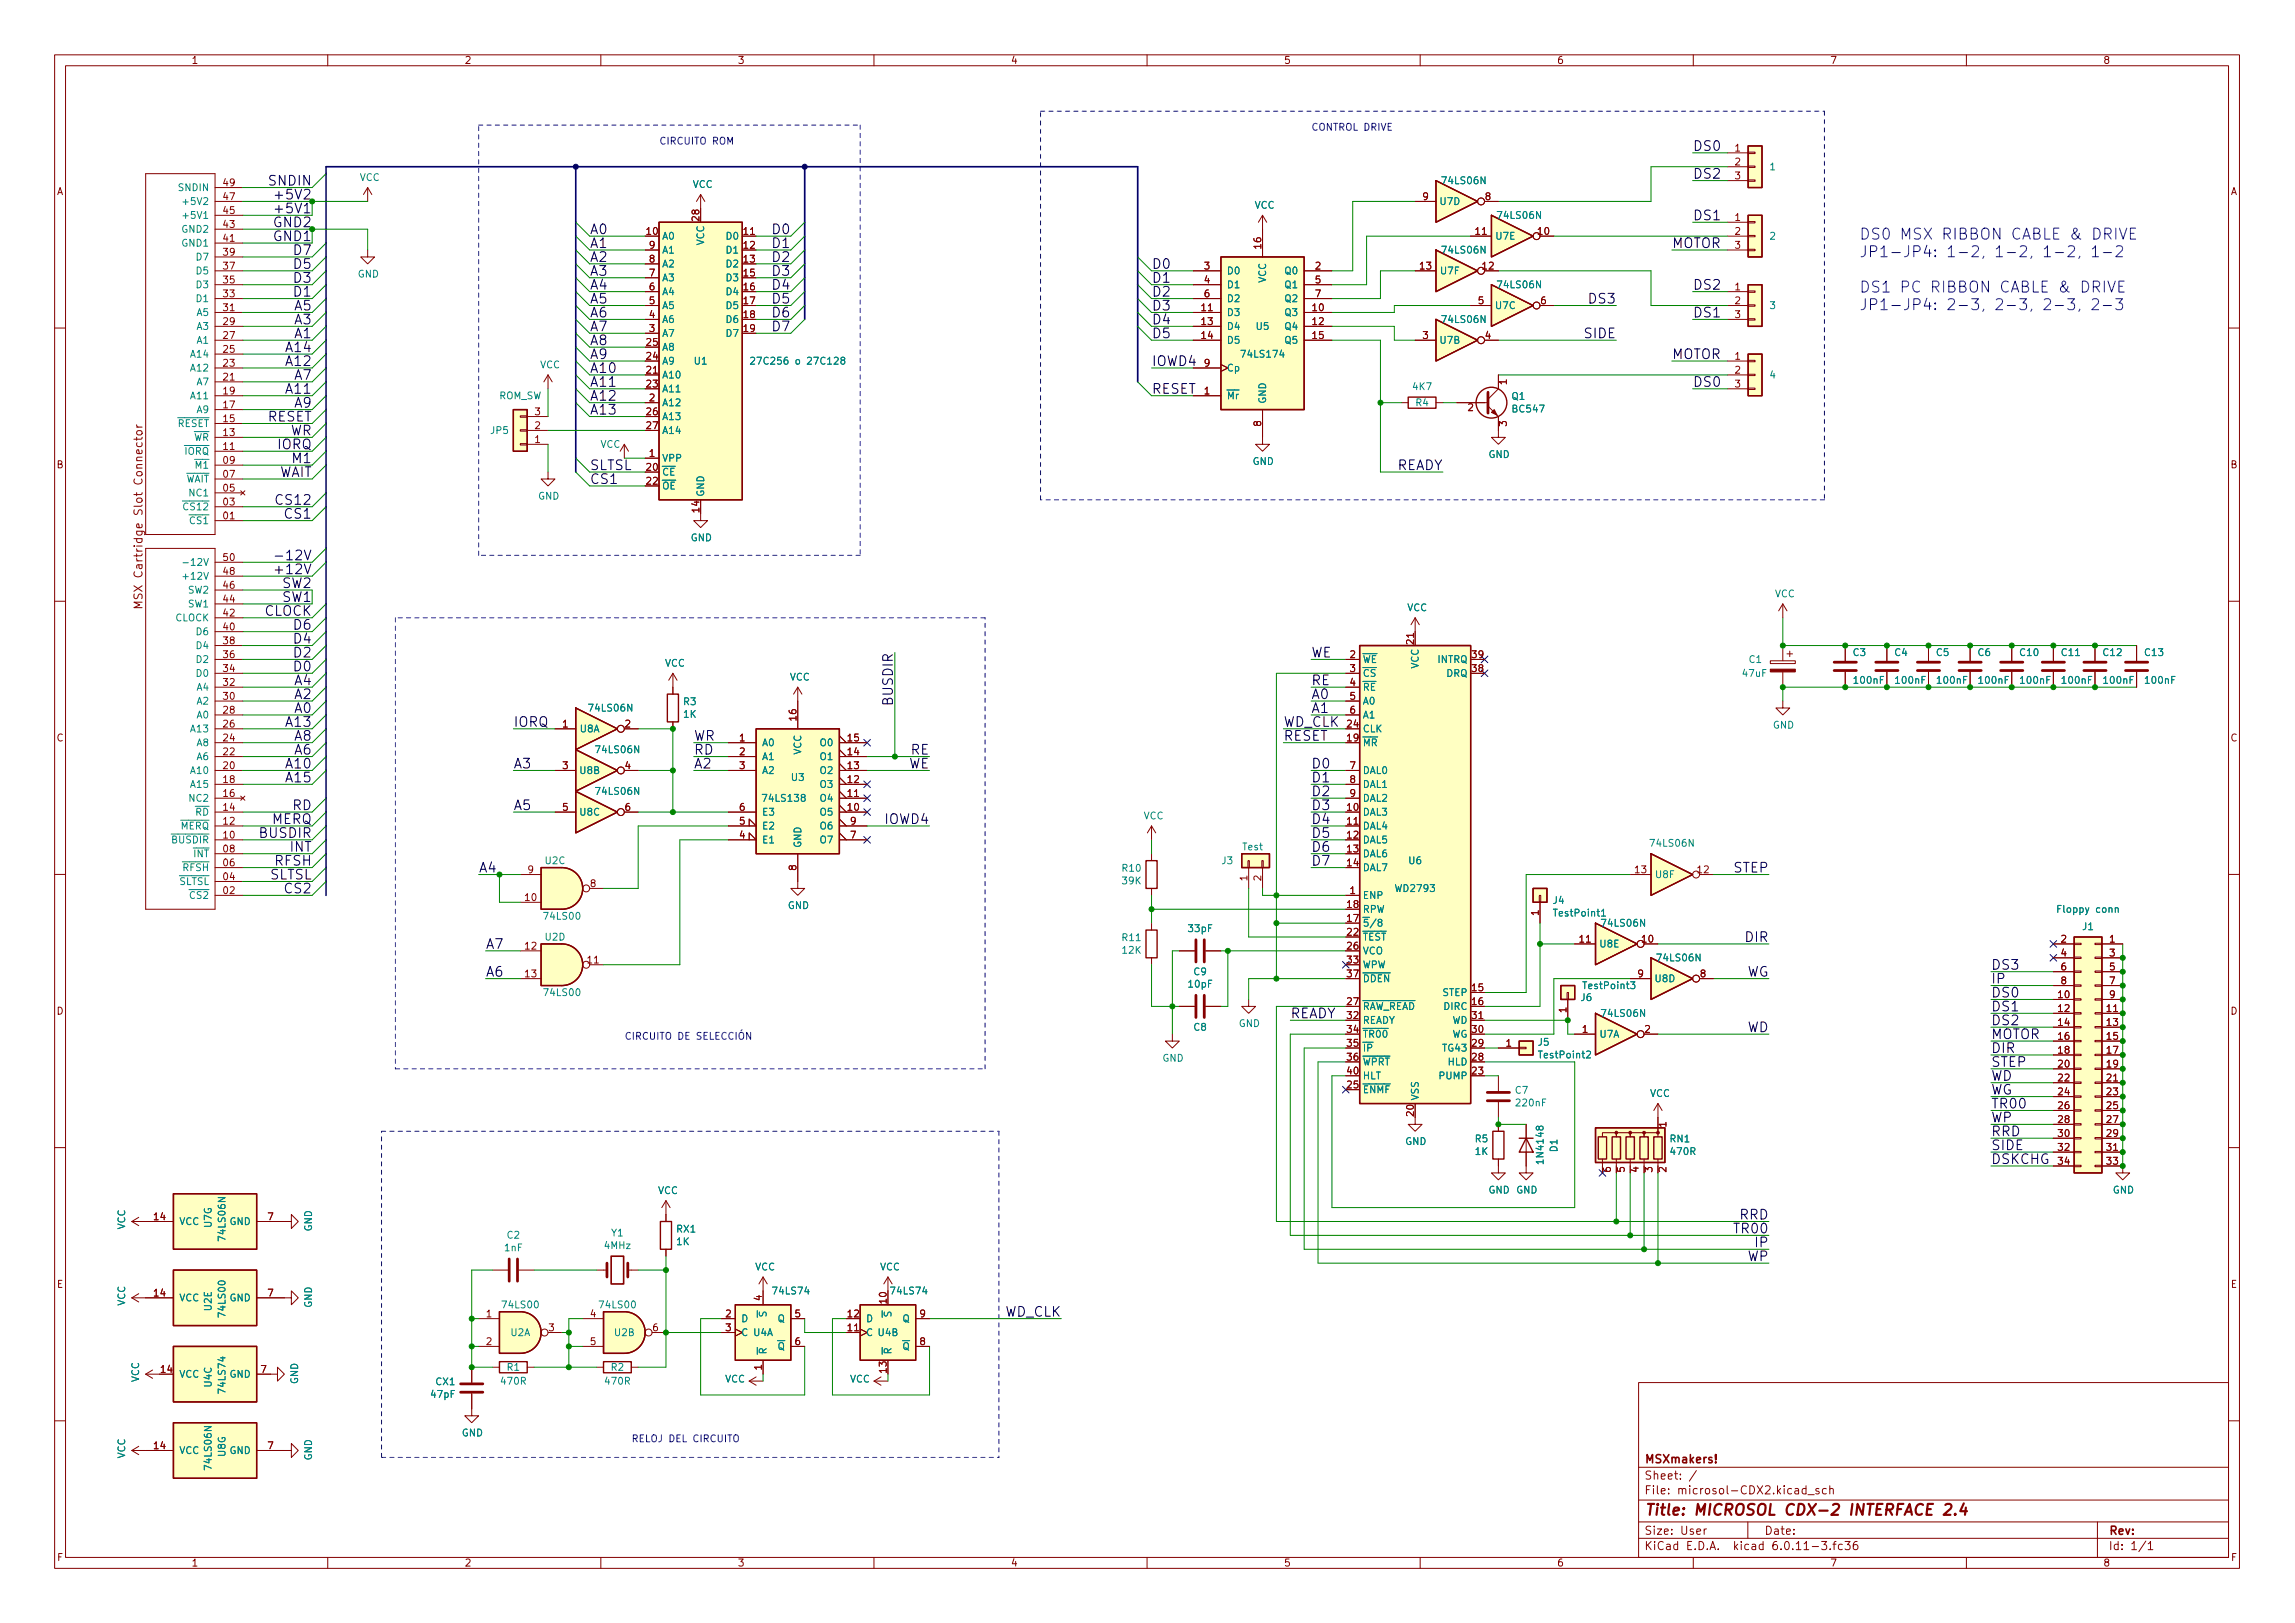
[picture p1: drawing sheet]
<svg xmlns="http://www.w3.org/2000/svg" width="420mm" height="297mm" viewBox="0 0 420 297" stroke-linecap="round" stroke-linejoin="round" font-family="sans-serif">
<defs><g id="words">
<g font-size="2.8" fill="#0000c2">
<text x="340.4" y="43.9">DS0</text>
<text x="340.4" y="47.1">JP1-JP4:</text>
<text x="347.9" y="43.9">MSX RIBBON</text>
<text x="356.4" y="47.1">1-2,</text>
<text x="365.3" y="47.1">1-2,</text>
<text x="368.5" y="43.9">CABLE &amp;</text>
<text x="374.3" y="47.1">1-2,</text>
<text x="383.2" y="47.1">1-2</text>
<text x="383.5" y="43.9">DRIVE</text>
<text x="340.4" y="53.5">DS1</text>
<text x="347.9" y="53.5">PC RIBBON</text>
<text x="366.4" y="53.5">CABLE &amp;</text>
<text x="381.4" y="53.5">DRIVE</text>
<text x="340.4" y="56.8">JP1-JP4:</text>
<text x="374.3" y="56.8">2-3,</text>
<text x="383.2" y="56.8">2-3</text>
</g>
<g font-size="2.8" fill="#840000">
<text x="301" y="277.9">Title:</text>
<text x="310.2" y="277.9">MICROSOL CDX-2</text>
<text x="339.3" y="277.9">INTERFACE 2.4</text>
</g>
<g font-size="2.5">
<text x="309.9" y="27.6">DS0</text>
<text x="49" y="34">SNDIN</text>
<text x="309.9" y="32.7">DS2</text>
<text x="49.9" y="41.6">GND2</text>
<text x="49.9" y="39">+5V1</text>
<text x="49.9" y="36.5">+5V2</text>
<text x="309.9" y="40.3">DS1</text>
<text x="49.9" y="44.1">GND1</text>
<text x="53.5" y="46.7">D7</text>
<text x="107.9" y="45.4">A1</text>
<text x="107.9" y="47.9">A2</text>
<text x="107.9" y="42.9">A0</text>
<text x="141.2" y="45.4">D1</text>
<text x="141.2" y="47.9">D2</text>
<text x="141.2" y="42.9">D0</text>
<text x="306.1" y="45.4">MOTOR</text>
<text x="53.5" y="51.7">D3</text>
<text x="53.5" y="49.2">D5</text>
<text x="107.9" y="50.5">A3</text>
<text x="107.9" y="53">A4</text>
<text x="141.2" y="50.5">D3</text>
<text x="141.2" y="53">D4</text>
<text x="210.8" y="49.2">D0</text>
<text x="210.8" y="51.7">D1</text>
<text x="309.9" y="53">DS2</text>
<text x="53.5" y="54.3">D1</text>
<text x="53.8" y="59.4">A3</text>
<text x="53.8" y="56.8">A5</text>
<text x="107.9" y="58.1">A6</text>
<text x="107.9" y="55.6">A5</text>
<text x="141.2" y="55.6">D5</text>
<text x="141.2" y="58.1">D6</text>
<text x="210.8" y="54.3">D2</text>
<text x="210.8" y="56.8">D3</text>
<text x="210.8" y="59.4">D4</text>
<text x="290.6" y="55.6">DS3</text>
<text x="309.9" y="58.1">DS1</text>
<text x="52.1" y="64.4">A14</text>
<text x="53.8" y="61.9">A1</text>
<text x="107.9" y="60.6">A7</text>
<text x="107.9" y="63.2">A8</text>
<text x="107.9" y="65.7">A9</text>
<text x="141.2" y="60.6">D7</text>
<text x="210.8" y="61.9">D5</text>
<text x="289.8" y="61.9">SIDE</text>
<text x="306.1" y="65.7">MOTOR</text>
<text x="52.1" y="67">A12</text>
<text x="53.8" y="69.5">A7</text>
<text x="107.9" y="68.3">A10</text>
<text x="107.9" y="70.8">A11</text>
<text x="210.8" y="67">IOWD4</text>
<text x="309.9" y="70.8">DS0</text>
<text x="49" y="77.1">RESET</text>
<text x="52.1" y="72.1">A11</text>
<text x="53.8" y="74.6">A9</text>
<text x="107.9" y="75.9">A13</text>
<text x="107.9" y="73.3">A12</text>
<text x="210.8" y="72.1">RESET</text>
<text x="50.6" y="82.2">IORQ</text>
<text x="53.2" y="79.7">WR</text>
<text x="51.2" y="87.3">WAIT</text>
<text x="53.3" y="84.8">M1</text>
<text x="107.9" y="86">SLTSL</text>
<text x="107.9" y="88.6">CS1</text>
<text x="255.8" y="86">READY</text>
<text x="50.1" y="92.4">CS12</text>
<text x="51.8" y="94.9">CS1</text>
<text x="49.9" y="102.5">-12V</text>
<text x="49.9" y="105.1">+12V</text>
<text x="51.6" y="107.6">SW2</text>
<text x="48.4" y="112.7">CLOCK</text>
<text x="53.5" y="117.8">D4</text>
<text x="53.5" y="115.2">D6</text>
<text x="53.5" y="120.3">D2</text>
<text x="53.5" y="122.9">D0</text>
<text x="53.8" y="125.4">A4</text>
<text x="240" y="125.4">RE</text>
<text x="240" y="120.3">WE</text>
<text x="53.8" y="130.5">A0</text>
<text x="53.8" y="127.9">A2</text>
<text x="163.5" y="129.3" transform="rotate(-90 163.5 129.3)">BUSDIR</text>
<text x="240" y="127.9">A0</text>
<text x="240" y="130.5">A1</text>
<text x="52.1" y="133">A13</text>
<text x="53.8" y="135.6">A8</text>
<text x="94" y="133">IORQ</text>
<text x="127" y="135.6">WR</text>
<text x="234.9" y="135.6">RESET</text>
<text x="234.9" y="133">WD_CLK</text>
<text x="52.1" y="140.6">A10</text>
<text x="52.1" y="143.2">A15</text>
<text x="53.8" y="138.1">A6</text>
<text x="94" y="140.6">A3</text>
<text x="127" y="138.1">RD</text>
<text x="127" y="140.6">A2</text>
<text x="166.4" y="140.6">WE</text>
<text x="166.6" y="138.1">RE</text>
<text x="240" y="140.6">D0</text>
<text x="240" y="143.2">D1</text>
<text x="53.4" y="148.3">RD</text>
<text x="94" y="148.3">A5</text>
<text x="240" y="145.7">D2</text>
<text x="240" y="148.3">D3</text>
<text x="47.3" y="153.3">BUSDIR</text>
<text x="49.7" y="150.8">MERQ</text>
<text x="52.9" y="155.9">INT</text>
<text x="161.8" y="150.8">IOWD4</text>
<text x="240" y="155.9">D6</text>
<text x="240" y="150.8">D4</text>
<text x="240" y="153.3">D5</text>
<text x="49.4" y="161">SLTSL</text>
<text x="50.1" y="158.4">RFSH</text>
<text x="240" y="158.4">D7</text>
<text x="317.3" y="159.7">STEP</text>
<text x="51.8" y="163.5">CS2</text>
<text x="88.9" y="173.7">A7</text>
<text x="319.3" y="172.4">DIR</text>
<text x="88.9" y="178.7">A6</text>
<text x="319.9" y="178.7">WG</text>
<text x="364.5" y="177.5">DS3</text>
<text x="364.5" y="180">IP</text>
<text x="364.5" y="182.6">DS0</text>
<text x="364.5" y="185.1">DS1</text>
<text x="236.2" y="186.4">READY</text>
<text x="319.9" y="188.9">WD</text>
<text x="364.5" y="187.6">DS2</text>
<text x="364.5" y="190.2">MOTOR</text>
<text x="364.5" y="197.8">WD</text>
<text x="364.5" y="195.3">STEP</text>
<text x="364.5" y="192.7">DIR</text>
<text x="364.5" y="200.3">WG</text>
<text x="364.5" y="202.9">TR00</text>
<text x="364.5" y="205.4">WP</text>
<text x="364.5" y="208">RRD</text>
<text x="364.5" y="210.5">SIDE</text>
<text x="364.5" y="213">DSKCHG</text>
<text x="317.2" y="225.7">TR00</text>
<text x="318.4" y="223.2">RRD</text>
<text x="319.9" y="230.8">WP</text>
<text x="321.1" y="228.3">IP</text>
<text x="184" y="241">WD_CLK</text>
</g>
<g font-size="2.5" fill="#008400">
<text x="51.6" y="110.2">SW1</text>
<text x="87.6" y="159.7">A4</text>
</g>
<g font-size="2.1" fill="#840000">
<text x="26.5" y="88.4" transform="rotate(-90 26.5 88.4)">Connector</text>
<text x="26.5" y="94.2" transform="rotate(-90 26.5 94.2)">Slot</text>
<text x="26.5" y="111.7" transform="rotate(-90 26.5 111.7)">MSX Cartridge</text>
<text x="301" y="268.2">MSXmakers!</text>
<text x="301" y="273.9">File:</text>
<text x="301" y="271.2">Sheet:</text>
<text x="307.4" y="273.9">microsol-CDX2.kicad_sch</text>
<text x="301" y="281.3">Size:</text>
<text x="307.6" y="281.3">User</text>
<text x="323" y="281.3">Date:</text>
<text x="386" y="281.3">Rev:</text>
<text x="301" y="284.1">KiCad</text>
<text x="308.7" y="284.1">E.D.A.</text>
<text x="317.6" y="284.1">kicad</text>
<text x="324.8" y="284.1">6.0.11-3.fc36</text>
<text x="386" y="284.1">Id:</text>
<text x="390.1" y="284.1">1/1</text>
</g>
<g font-size="1.8" fill="#840000">
<text x="35" y="12.1">1</text>
<text x="85" y="12.1">2</text>
<text x="135" y="12.1">3</text>
<text x="185" y="12.1">4</text>
<text x="235" y="12.1">5</text>
<text x="285" y="12.1">6</text>
<text x="335" y="12.1">7</text>
<text x="385" y="12.1">8</text>
<text x="317.5" y="27.7">1</text>
<text x="40.6" y="34.1">49</text>
<text x="317.5" y="30.3">2</text>
<text x="317.5" y="32.8">3</text>
<text x="10.4" y="36.1">A</text>
<text x="40.6" y="41.7">43</text>
<text x="40.6" y="39.2">45</text>
<text x="40.6" y="36.6">47</text>
<text x="128" y="40.7" transform="rotate(-90 128 40.7)">28</text>
<text x="260.3" y="36.6">9</text>
<text x="271.7" y="36.6">8</text>
<text x="317.5" y="40.4">1</text>
<text x="408.4" y="36.1">A</text>
<text x="40.6" y="46.8">39</text>
<text x="40.6" y="44.2">41</text>
<text x="118.1" y="43">10</text>
<text x="118.7" y="45.5">9</text>
<text x="135.9" y="43">11</text>
<text x="135.9" y="45.5">12</text>
<text x="230.9" y="45.8" transform="rotate(-90 230.9 45.8)">16</text>
<text x="269.9" y="43">11</text>
<text x="281.3" y="43">10</text>
<text x="317.5" y="43">2</text>
<text x="317.5" y="45.5">3</text>
<text x="40.6" y="51.9">35</text>
<text x="40.6" y="49.3">37</text>
<text x="118.7" y="53.1">6</text>
<text x="118.7" y="50.6">7</text>
<text x="118.7" y="48">8</text>
<text x="135.9" y="48">13</text>
<text x="135.9" y="50.6">15</text>
<text x="135.9" y="53.1">16</text>
<text x="220.3" y="49.3">3</text>
<text x="220.3" y="51.9">4</text>
<text x="240.6" y="49.3">2</text>
<text x="240.6" y="51.9">5</text>
<text x="259.7" y="49.3">13</text>
<text x="271.1" y="49.3">12</text>
<text x="317.5" y="53.1">1</text>
<text x="40.6" y="59.5">29</text>
<text x="40.6" y="56.9">31</text>
<text x="40.6" y="54.4">33</text>
<text x="118.7" y="58.2">4</text>
<text x="118.7" y="55.7">5</text>
<text x="135.9" y="55.7">17</text>
<text x="135.9" y="58.2">18</text>
<text x="219.7" y="56.9">11</text>
<text x="219.7" y="59.5">13</text>
<text x="220.3" y="54.4">6</text>
<text x="240" y="56.9">10</text>
<text x="240" y="59.5">12</text>
<text x="240.6" y="54.4">7</text>
<text x="270.5" y="55.7">5</text>
<text x="281.9" y="55.7">6</text>
<text x="317.5" y="55.7">2</text>
<text x="317.5" y="58.2">3</text>
<text x="40.6" y="64.6">25</text>
<text x="40.6" y="62">27</text>
<text x="118.1" y="65.8">24</text>
<text x="118.1" y="63.3">25</text>
<text x="118.7" y="60.7">3</text>
<text x="135.9" y="60.7">19</text>
<text x="219.7" y="62">14</text>
<text x="240" y="62">15</text>
<text x="260.3" y="62">3</text>
<text x="271.7" y="62">4</text>
<text x="317.5" y="65.8">1</text>
<text x="40.6" y="69.6">21</text>
<text x="40.6" y="67.1">23</text>
<text x="118.1" y="68.4">21</text>
<text x="118.1" y="70.9">23</text>
<text x="220.3" y="67.1">9</text>
<text x="276.6" y="70.6" transform="rotate(-90 276.6 70.6)">1</text>
<text x="317.5" y="68.4">2</text>
<text x="317.5" y="70.9">3</text>
<text x="40.6" y="77.3">15</text>
<text x="40.6" y="74.7">17</text>
<text x="40.6" y="72.2">19</text>
<text x="97.7" y="76">3</text>
<text x="118.1" y="76">26</text>
<text x="118.7" y="73.4">2</text>
<text x="220.3" y="72.2">1</text>
<text x="40.6" y="82.3">11</text>
<text x="40.6" y="79.8">13</text>
<text x="97.7" y="81.1">1</text>
<text x="97.7" y="78.5">2</text>
<text x="118.1" y="78.5">27</text>
<text x="118.7" y="83.6">1</text>
<text x="230.9" y="78.2" transform="rotate(-90 230.9 78.2)">8</text>
<text x="10.3" y="86.1">B</text>
<text x="40.6" y="90">05</text>
<text x="40.6" y="87.4">07</text>
<text x="40.6" y="84.9">09</text>
<text x="118.1" y="86.1">20</text>
<text x="118.1" y="88.7">22</text>
<text x="408.3" y="86.1">B</text>
<text x="40.6" y="95">01</text>
<text x="40.6" y="92.5">03</text>
<text x="128" y="94" transform="rotate(-90 128 94)">14</text>
<text x="40.6" y="107.7">46</text>
<text x="40.6" y="105.2">48</text>
<text x="40.6" y="102.7">50</text>
<text x="40.6" y="112.8">42</text>
<text x="40.6" y="110.3">44</text>
<text x="40.6" y="117.9">38</text>
<text x="40.6" y="115.4">40</text>
<text x="258.8" y="118.2" transform="rotate(-90 258.8 118.2)">21</text>
<text x="40.6" y="125.5">32</text>
<text x="40.6" y="123">34</text>
<text x="40.6" y="120.4">36</text>
<text x="247" y="120.4">2</text>
<text x="247" y="123">3</text>
<text x="247" y="125.5">4</text>
<text x="269.2" y="123">38</text>
<text x="269.2" y="120.4">39</text>
<text x="40.6" y="130.6">28</text>
<text x="40.6" y="128.1">30</text>
<text x="247" y="128.1">5</text>
<text x="247" y="130.6">6</text>
<text x="10.3" y="136.1">C</text>
<text x="40.6" y="135.7">24</text>
<text x="40.6" y="133.1">26</text>
<text x="102.8" y="133.1">1</text>
<text x="114.3" y="133.1">2</text>
<text x="135.2" y="135.7">1</text>
<text x="145.8" y="132.1" transform="rotate(-90 145.8 132.1)">16</text>
<text x="154.9" y="135.7">15</text>
<text x="246.4" y="135.7">19</text>
<text x="246.4" y="133.1">24</text>
<text x="408.3" y="136.1">C</text>
<text x="40.6" y="143.3">18</text>
<text x="40.6" y="140.8">20</text>
<text x="40.6" y="138.2">22</text>
<text x="102.8" y="140.8">3</text>
<text x="114.3" y="140.8">4</text>
<text x="135.2" y="138.2">2</text>
<text x="135.2" y="140.8">3</text>
<text x="154.9" y="143.3">12</text>
<text x="154.9" y="140.8">13</text>
<text x="154.9" y="138.2">14</text>
<text x="247" y="140.8">7</text>
<text x="247" y="143.3">8</text>
<text x="40.6" y="148.4">14</text>
<text x="40.6" y="145.8">16</text>
<text x="102.8" y="148.4">5</text>
<text x="114.3" y="148.4">6</text>
<text x="135.2" y="148.4">6</text>
<text x="154.9" y="148.4">10</text>
<text x="154.9" y="145.8">11</text>
<text x="246.4" y="148.4">10</text>
<text x="247" y="145.8">9</text>
<text x="40.6" y="156">08</text>
<text x="40.6" y="153.5">10</text>
<text x="40.6" y="150.9">12</text>
<text x="135.2" y="153.5">4</text>
<text x="135.2" y="150.9">5</text>
<text x="155.5" y="153.5">7</text>
<text x="155.5" y="150.9">9</text>
<text x="246.4" y="150.9">11</text>
<text x="246.4" y="153.5">12</text>
<text x="246.4" y="156">13</text>
<text x="40.6" y="161.1">04</text>
<text x="40.6" y="158.5">06</text>
<text x="96.5" y="159.8">9</text>
<text x="145.8" y="159.5" transform="rotate(-90 145.8 159.5)">8</text>
<text x="228.3" y="161.4" transform="rotate(-90 228.3 161.4)">1</text>
<text x="230.9" y="161.4" transform="rotate(-90 230.9 161.4)">2</text>
<text x="246.4" y="158.5">14</text>
<text x="299.1" y="159.8">13</text>
<text x="310.5" y="159.8">12</text>
<text x="40.6" y="163.6">02</text>
<text x="95.9" y="164.9">10</text>
<text x="107.9" y="162.3">8</text>
<text x="246.4" y="166.2">18</text>
<text x="247" y="163.6">1</text>
<text x="281.7" y="167.7" transform="rotate(-90 281.7 167.7)">1</text>
<text x="95.9" y="173.8">12</text>
<text x="246.4" y="168.7">17</text>
<text x="246.4" y="171.2">22</text>
<text x="246.4" y="173.8">26</text>
<text x="288.9" y="172.5">11</text>
<text x="300.3" y="172.5">10</text>
<text x="377.1" y="172.5">2</text>
<text x="386" y="172.5">1</text>
<text x="95.9" y="178.9">13</text>
<text x="107.3" y="176.3">11</text>
<text x="246.4" y="176.3">33</text>
<text x="246.4" y="178.9">37</text>
<text x="299.7" y="178.9">9</text>
<text x="311.1" y="178.9">8</text>
<text x="377.1" y="175">4</text>
<text x="377.1" y="177.6">6</text>
<text x="386" y="175">3</text>
<text x="386" y="177.6">5</text>
<text x="246.4" y="183.9">27</text>
<text x="269.2" y="181.4">15</text>
<text x="269.2" y="183.9">16</text>
<text x="286.8" y="185.5" transform="rotate(-90 286.8 185.5)">1</text>
<text x="376.5" y="182.7">10</text>
<text x="376.5" y="185.2">12</text>
<text x="377.1" y="180.1">8</text>
<text x="385.4" y="185.2">11</text>
<text x="386" y="180.1">7</text>
<text x="386" y="182.7">9</text>
<text x="10.3" y="186.1">D</text>
<text x="246.4" y="186.5">32</text>
<text x="246.4" y="189">34</text>
<text x="246.4" y="191.6">35</text>
<text x="269.2" y="191.6">29</text>
<text x="269.2" y="189">30</text>
<text x="269.2" y="186.5">31</text>
<text x="275.5" y="191.6">1</text>
<text x="289.5" y="189">1</text>
<text x="300.9" y="189">2</text>
<text x="376.5" y="187.7">14</text>
<text x="376.5" y="190.3">16</text>
<text x="385.4" y="187.7">13</text>
<text x="385.4" y="190.3">15</text>
<text x="408.3" y="186.1">D</text>
<text x="246.4" y="194.1">36</text>
<text x="246.4" y="196.6">40</text>
<text x="269.2" y="196.6">23</text>
<text x="269.2" y="194.1">28</text>
<text x="376.5" y="192.8">18</text>
<text x="376.5" y="195.4">20</text>
<text x="376.5" y="197.9">22</text>
<text x="385.4" y="192.8">17</text>
<text x="385.4" y="195.4">19</text>
<text x="385.4" y="197.9">21</text>
<text x="246.4" y="199.2">25</text>
<text x="376.5" y="200.4">24</text>
<text x="376.5" y="203">26</text>
<text x="385.4" y="200.4">23</text>
<text x="385.4" y="203">25</text>
<text x="258.8" y="204.5" transform="rotate(-90 258.8 204.5)">20</text>
<text x="305.8" y="206.5" transform="rotate(-90 305.8 206.5)">1</text>
<text x="376.5" y="205.5">28</text>
<text x="376.5" y="208.1">30</text>
<text x="385.4" y="205.5">27</text>
<text x="385.4" y="208.1">29</text>
<text x="295.7" y="214.7" transform="rotate(-90 295.7 214.7)">6</text>
<text x="298.2" y="214.7" transform="rotate(-90 298.2 214.7)">5</text>
<text x="300.7" y="214.7" transform="rotate(-90 300.7 214.7)">4</text>
<text x="303.3" y="214.7" transform="rotate(-90 303.3 214.7)">3</text>
<text x="376.5" y="210.6">32</text>
<text x="376.5" y="213.1">34</text>
<text x="385.4" y="210.6">31</text>
<text x="385.4" y="213.1">33</text>
<text x="27.9" y="223.3">14</text>
<text x="48.8" y="223.3">7</text>
<text x="10.3" y="236.1">E</text>
<text x="27.9" y="237.3">14</text>
<text x="48.8" y="237.3">7</text>
<text x="139.4" y="238.2" transform="rotate(-90 139.4 238.2)">4</text>
<text x="162.3" y="238.8" transform="rotate(-90 162.3 238.8)">10</text>
<text x="408.3" y="236.1">E</text>
<text x="88.9" y="241.1">1</text>
<text x="100.3" y="243.6">3</text>
<text x="107.9" y="241.1">4</text>
<text x="119.3" y="243.6">6</text>
<text x="132.7" y="241.1">2</text>
<text x="132.7" y="243.6">3</text>
<text x="145.4" y="241.1">5</text>
<text x="154.9" y="243.6">11</text>
<text x="154.9" y="241.1">12</text>
<text x="168.2" y="241.1">9</text>
<text x="29.2" y="251.2">14</text>
<text x="47.6" y="251.2">7</text>
<text x="88.9" y="246.2">2</text>
<text x="107.9" y="246.2">5</text>
<text x="139.4" y="250.9" transform="rotate(-90 139.4 250.9)">1</text>
<text x="145.4" y="246.2">6</text>
<text x="162.3" y="251.5" transform="rotate(-90 162.3 251.5)">13</text>
<text x="168.2" y="246.2">8</text>
<text x="27.9" y="265.2">14</text>
<text x="48.8" y="265.2">7</text>
<text x="10.4" y="286.1">F</text>
<text x="35" y="287.1">1</text>
<text x="85" y="287.1">2</text>
<text x="135" y="287.1">3</text>
<text x="185" y="287.1">4</text>
<text x="235" y="287.1">5</text>
<text x="285" y="287.1">6</text>
<text x="335" y="287.1">7</text>
<text x="385" y="287.1">8</text>
<text x="408.4" y="286.1">F</text>
</g>
<g font-size="1.8" fill="#0000c2">
<text x="240" y="23.9">CONTROL DRIVE</text>
<text x="120.6" y="26.4">CIRCUITO ROM</text>
<text x="115.6" y="263.9">RELOJ DEL CIRCUITO</text>
</g>
<g font-size="1.8" fill="#008484">
<text x="32.5" y="35.3">SNDIN</text>
<text x="65.8" y="33.5">VCC</text>
<text x="126.8" y="34.8">VCC</text>
<text x="263.7" y="34.1">74LS06N</text>
<text x="323.9" y="31.5">1</text>
<text x="33.1" y="40.4">+5V1</text>
<text x="33.1" y="37.9">+5V2</text>
<text x="229.6" y="38.6">VCC</text>
<text x="263.4" y="37.9">U7D</text>
<text x="273.9" y="40.4">74LS06N</text>
<text x="33.1" y="45.5">GND1</text>
<text x="33.1" y="43">GND2</text>
<text x="121.2" y="44.2">A0</text>
<text x="121.2" y="46.8">A1</text>
<text x="129.3" y="45" transform="rotate(-90 129.3 45)">VCC</text>
<text x="132.8" y="44.2">D0</text>
<text x="132.8" y="46.8">D1</text>
<text x="263.7" y="46.8">74LS06N</text>
<text x="273.7" y="44.2">U7E</text>
<text x="323.9" y="44.2">2</text>
<text x="35.7" y="53.1">D3</text>
<text x="35.7" y="50.6">D5</text>
<text x="35.7" y="48">D7</text>
<text x="65.4" y="51.2">GND</text>
<text x="121.2" y="51.9">A3</text>
<text x="121.2" y="49.3">A2</text>
<text x="132.8" y="49.3">D2</text>
<text x="132.8" y="51.9">D3</text>
<text x="224.5" y="50.6">D0</text>
<text x="224.5" y="53.1">D1</text>
<text x="232.2" y="51.8" transform="rotate(-90 232.2 51.8)">VCC</text>
<text x="235.1" y="50.6">Q0</text>
<text x="235.1" y="53.1">Q1</text>
<text x="263.5" y="50.6">U7F</text>
<text x="273.9" y="53.1">74LS06N</text>
<text x="35.7" y="55.7">D1</text>
<text x="35.9" y="58.2">A5</text>
<text x="121.2" y="59.5">A6</text>
<text x="121.2" y="56.9">A5</text>
<text x="121.2" y="54.4">A4</text>
<text x="132.8" y="54.4">D4</text>
<text x="132.8" y="56.9">D5</text>
<text x="132.8" y="59.5">D6</text>
<text x="224.5" y="58.2">D3</text>
<text x="224.5" y="55.7">D2</text>
<text x="235.1" y="58.2">Q3</text>
<text x="235.1" y="55.7">Q2</text>
<text x="263.7" y="59.5">74LS06N</text>
<text x="273.6" y="56.9">U7C</text>
<text x="323.9" y="56.9">3</text>
<text x="34.7" y="65.8">A14</text>
<text x="35.9" y="63.3">A1</text>
<text x="35.9" y="60.7">A3</text>
<text x="121.2" y="64.6">A8</text>
<text x="121.2" y="62">A7</text>
<text x="132.8" y="62">D7</text>
<text x="224.5" y="60.7">D4</text>
<text x="224.5" y="63.3">D5</text>
<text x="226.9" y="65.8">74LS174</text>
<text x="229.8" y="60.7">U5</text>
<text x="235.1" y="60.7">Q4</text>
<text x="235.1" y="63.3">Q5</text>
<text x="263.4" y="63.3">U7B</text>
<text x="34.7" y="68.4">A12</text>
<text x="35.9" y="70.9">A7</text>
<text x="98.8" y="67.8">VCC</text>
<text x="121.2" y="69.6">A10</text>
<text x="121.2" y="67.1">A9</text>
<text x="126.9" y="67.1">U1</text>
<text x="137.1" y="67.1">27C256</text>
<text x="145.6" y="67.1">o</text>
<text x="147.8" y="67.1">27C128</text>
<text x="224.5" y="68.4">Cp</text>
<text x="258.4" y="71.8">4K7</text>
<text x="323.9" y="69.6">4</text>
<text x="34.7" y="73.4">A11</text>
<text x="35.9" y="76">A9</text>
<text x="91.3" y="73.4">ROM_SW</text>
<text x="121.2" y="74.7">A12</text>
<text x="121.2" y="72.2">A11</text>
<text x="121.2" y="77.3">A13</text>
<text x="224.5" y="73.4">~{Mr}</text>
<text x="232.2" y="74" transform="rotate(-90 232.2 74)">GND</text>
<text x="259" y="74.7">R4</text>
<text x="276.6" y="73.6">Q1</text>
<text x="276.6" y="75.9">BC547</text>
<text x="32.5" y="78.5">~{RESET}</text>
<text x="33.7" y="83.6">~{IORQ}</text>
<text x="35.5" y="81.1">~{WR}</text>
<text x="89.6" y="79.8">JP5</text>
<text x="109.9" y="82.3">VCC</text>
<text x="121.2" y="79.8">A14</text>
<text x="34.1" y="88.7">~{WAIT}</text>
<text x="35.5" y="86.1">~{M1}</text>
<text x="121.2" y="84.9">VPP</text>
<text x="121.2" y="87.4">~{CE}</text>
<text x="121.2" y="90">~{OE}</text>
<text x="229.3" y="85.5">GND</text>
<text x="272.4" y="84.2">GND</text>
<text x="33.3" y="93.8">~{CS12}</text>
<text x="34.4" y="91.2">NC1</text>
<text x="98.4" y="91.8">GND</text>
<text x="129.3" y="91" transform="rotate(-90 129.3 91)">GND</text>
<text x="34.5" y="96.3">~{CS1}</text>
<text x="126.4" y="99.4">GND</text>
<text x="33.1" y="106.5">+12V</text>
<text x="33.1" y="103.9">-12V</text>
<text x="34.3" y="111.5">SW1</text>
<text x="34.3" y="109">SW2</text>
<text x="257.6" y="112.2">VCC</text>
<text x="324.9" y="109.7">VCC</text>
<text x="32" y="114.1">CLOCK</text>
<text x="35.7" y="119.2">D4</text>
<text x="35.7" y="116.6">D6</text>
<text x="35.7" y="124.2">D0</text>
<text x="35.7" y="121.7">D2</text>
<text x="121.7" y="122.4">VCC</text>
<text x="144.5" y="124.9">VCC</text>
<text x="249.4" y="121.7">~{WE}</text>
<text x="249.4" y="124.2">~{CS}</text>
<text x="260.1" y="122.4" transform="rotate(-90 260.1 122.4)">VCC</text>
<text x="263.1" y="121.7">INTRQ</text>
<text x="264.7" y="124.2">DRQ</text>
<text x="318.8" y="124.2">47uF</text>
<text x="320" y="121.7">C1</text>
<text x="339.1" y="120.4">C3</text>
<text x="339.1" y="125.5">100nF</text>
<text x="346.7" y="120.4">C4</text>
<text x="346.7" y="125.5">100nF</text>
<text x="354.3" y="120.4">C5</text>
<text x="354.3" y="125.5">100nF</text>
<text x="362" y="120.4">C6</text>
<text x="362" y="125.5">100nF</text>
<text x="369.6" y="120.4">C10</text>
<text x="369.6" y="125.5">100nF</text>
<text x="377.2" y="120.4">C11</text>
<text x="377.2" y="125.5">100nF</text>
<text x="384.8" y="120.4">C12</text>
<text x="384.8" y="125.5">100nF</text>
<text x="392.4" y="120.4">C13</text>
<text x="392.4" y="125.5">100nF</text>
<text x="35.9" y="131.9">A0</text>
<text x="35.9" y="129.3">A2</text>
<text x="35.9" y="126.8">A4</text>
<text x="107.5" y="130.6">74LS06N</text>
<text x="125" y="129.4">R3</text>
<text x="125" y="131.7">1K</text>
<text x="249.4" y="126.8">~{RE}</text>
<text x="249.4" y="129.3">A0</text>
<text x="249.4" y="131.9">A1</text>
<text x="34.7" y="134.4">A13</text>
<text x="35.9" y="136.9">A8</text>
<text x="106.1" y="134.4">U8A</text>
<text x="139.4" y="136.9">A0</text>
<text x="150" y="136.9">O0</text>
<text x="249.4" y="136.9">~{MR}</text>
<text x="249.4" y="134.4">CLK</text>
<text x="324.5" y="133.7">GND</text>
<text x="34.7" y="142">A10</text>
<text x="35.9" y="139.5">A6</text>
<text x="106" y="142">U8B</text>
<text x="108.8" y="138.2">74LS06N</text>
<text x="139.4" y="139.5">A1</text>
<text x="139.4" y="142">A2</text>
<text x="144.7" y="143.3">U3</text>
<text x="147.1" y="138.2" transform="rotate(-90 147.1 138.2)">VCC</text>
<text x="150" y="142">O2</text>
<text x="150" y="139.5">O1</text>
<text x="249.4" y="142">DAL0</text>
<text x="34.4" y="147.1">NC2</text>
<text x="34.7" y="144.6">A15</text>
<text x="35.7" y="149.6">~{RD}</text>
<text x="106" y="149.6">U8C</text>
<text x="108.8" y="145.8">74LS06N</text>
<text x="139.3" y="147.1">74LS138</text>
<text x="139.4" y="149.6">E3</text>
<text x="150" y="149.6">O5</text>
<text x="150" y="147.1">O4</text>
<text x="150" y="144.6">O3</text>
<text x="249.4" y="149.6">DAL3</text>
<text x="249.4" y="144.6">DAL1</text>
<text x="249.4" y="147.1">DAL2</text>
<text x="31.2" y="154.7">~{BUSDIR}</text>
<text x="33" y="152.2">~{MERQ}</text>
<text x="139.4" y="154.7">E1</text>
<text x="139.4" y="152.2">E2</text>
<text x="147.1" y="155.2" transform="rotate(-90 147.1 155.2)">GND</text>
<text x="150" y="154.7">O7</text>
<text x="150" y="152.2">O6</text>
<text x="209.3" y="150.3">VCC</text>
<text x="227.3" y="156">Test</text>
<text x="249.4" y="152.2">DAL4</text>
<text x="249.4" y="154.7">DAL5</text>
<text x="301.8" y="155.3">74LS06N</text>
<text x="33.3" y="159.8">~{RFSH}</text>
<text x="35.3" y="157.3">~{INT}</text>
<text x="99.6" y="158.5">U2C</text>
<text x="205.2" y="159.9">R10</text>
<text x="223.5" y="158.5">J3</text>
<text x="249.4" y="157.3">DAL6</text>
<text x="249.4" y="159.8">DAL7</text>
<text x="257.7" y="158.5">U6</text>
<text x="302.9" y="161.1">U8F</text>
<text x="32.8" y="162.3">~{SLTSL}</text>
<text x="144.2" y="166.7">GND</text>
<text x="205.2" y="162.2">39K</text>
<text x="249.4" y="164.9">ENP</text>
<text x="249.4" y="167.4">RPW</text>
<text x="255.2" y="163.6">WD2793</text>
<text x="284.2" y="165.8">J4</text>
<text x="376.4" y="167.4">Floppy</text>
<text x="383.6" y="167.4">conn</text>
<text x="99.3" y="168.7">74LS00</text>
<text x="99.6" y="172.5">U2D</text>
<text x="205.2" y="172.6">R11</text>
<text x="217.3" y="171">33pF</text>
<text x="249.4" y="170">~{5}/8</text>
<text x="249.4" y="172.5">~{TEST}</text>
<text x="284.2" y="168.1">TestPoint1</text>
<text x="292.7" y="173.8">U8E</text>
<text x="292.9" y="170">74LS06N</text>
<text x="381.1" y="170.6">J1</text>
<text x="205.2" y="174.9">12K</text>
<text x="218.4" y="178.9">C9</text>
<text x="249.4" y="175">VCO</text>
<text x="249.4" y="177.6">WPW</text>
<text x="303.1" y="176.3">74LS06N</text>
<text x="99.3" y="182.7">74LS00</text>
<text x="217.3" y="181.1">10pF</text>
<text x="249.4" y="185.2">~{RAW_READ}</text>
<text x="249.4" y="180.1">~{DDEN}</text>
<text x="264" y="182.7">STEP</text>
<text x="264.2" y="185.2">DIRC</text>
<text x="289.3" y="183.6">J6</text>
<text x="289.6" y="181.4">TestPoint3</text>
<text x="302.8" y="180.1">U8D</text>
<text x="218.4" y="189">C8</text>
<text x="226.7" y="188.3">GND</text>
<text x="249.4" y="187.7">READY</text>
<text x="249.4" y="190.3">~{TR00}</text>
<text x="265.9" y="190.3">WG</text>
<text x="265.9" y="187.7">WD</text>
<text x="281.4" y="191.8">J5</text>
<text x="292.8" y="190.3">U7A</text>
<text x="292.9" y="186.5">74LS06N</text>
<text x="212.7" y="194.7">GND</text>
<text x="249.4" y="192.8">~{IP}</text>
<text x="249.4" y="195.4">~{WPRT}</text>
<text x="249.4" y="197.9">HLT</text>
<text x="263.3" y="197.9">PUMP</text>
<text x="263.9" y="192.8">TG43</text>
<text x="264.9" y="195.4">HLD</text>
<text x="281.4" y="194.1">TestPoint2</text>
<text x="249.4" y="200.4">~{ENMF}</text>
<text x="260.1" y="201.5" transform="rotate(-90 260.1 201.5)">VSS</text>
<text x="277.2" y="200.6">C7</text>
<text x="277.2" y="202.9">220nF</text>
<text x="302" y="201.1">VCC</text>
<text x="257.2" y="209.9">GND</text>
<text x="269.9" y="209.4">R5</text>
<text x="305.6" y="209.4">RN1</text>
<text x="269.9" y="211.8">1K</text>
<text x="283" y="213.3" transform="rotate(-90 283 213.3)">1N4148</text>
<text x="285.5" y="211" transform="rotate(-90 285.5 211)">D1</text>
<text x="305.6" y="211.8">470R</text>
<text x="120.4" y="218.9">VCC</text>
<text x="272.4" y="218.8">GND GND</text>
<text x="386.7" y="218.8">GND</text>
<text x="23.3" y="225.1" transform="rotate(-90 23.3 225.1)">VCC</text>
<text x="32.8" y="224.6">VCC</text>
<text x="39.1" y="224.8" transform="rotate(-90 39.1 224.8)">U7G</text>
<text x="41.7" y="227.4" transform="rotate(-90 41.7 227.4)">74LS06N</text>
<text x="42" y="224.6">GND</text>
<text x="57.5" y="225.4" transform="rotate(-90 57.5 225.4)">GND</text>
<text x="92.7" y="227.1">C2</text>
<text x="111.8" y="226.7">Y1</text>
<text x="123.7" y="226">RX1</text>
<text x="92.2" y="229.4">1nF</text>
<text x="110.4" y="229">4MHz</text>
<text x="123.7" y="228.3">1K</text>
<text x="138.2" y="232.9">VCC</text>
<text x="161.1" y="232.9">VCC</text>
<text x="23.3" y="239" transform="rotate(-90 23.3 239)">VCC</text>
<text x="32.8" y="238.5">VCC</text>
<text x="42" y="238.5">GND</text>
<text x="57.5" y="239.4" transform="rotate(-90 57.5 239.4)">GND</text>
<text x="91.6" y="239.8">74LS00</text>
<text x="109.4" y="239.8">74LS00</text>
<text x="141.2" y="237.3">74LS74</text>
<text x="162.8" y="237.3">74LS74</text>
<text x="39.1" y="240.1" transform="rotate(-90 39.1 240.1)">U2E</text>
<text x="41.7" y="241.3" transform="rotate(-90 41.7 241.3)">74LS00</text>
<text x="93.4" y="244.9">U2A</text>
<text x="112.3" y="244.9">U2B</text>
<text x="135.6" y="242.4">D</text>
<text x="135.6" y="244.9">C U4A</text>
<text x="142.3" y="242.4">Q</text>
<text x="158.5" y="244.9">C U4B</text>
<text x="158.5" y="242.4">D</text>
<text x="165.1" y="242.4">Q</text>
<text x="92.7" y="251.2">R1</text>
<text x="111.7" y="251.2">R2</text>
<text x="140.7" y="247.9" transform="rotate(-90 140.7 247.9)">~{R}</text>
<text x="142.3" y="247.4">~{Q}</text>
<text x="163.6" y="247.9" transform="rotate(-90 163.6 247.9)">~{R}</text>
<text x="165.1" y="247.4">~{Q}</text>
<text x="25.8" y="253" transform="rotate(-90 25.8 253)">VCC</text>
<text x="32.8" y="252.5">VCC</text>
<text x="39.1" y="254" transform="rotate(-90 39.1 254)">U4C</text>
<text x="41.7" y="255.3" transform="rotate(-90 41.7 255.3)">74LS74</text>
<text x="42" y="252.5">GND</text>
<text x="54.9" y="253.4" transform="rotate(-90 54.9 253.4)">GND</text>
<text x="78.7" y="256.2">47pF</text>
<text x="79.6" y="253.9">CX1</text>
<text x="91.5" y="253.8">470R</text>
<text x="110.5" y="253.8">470R</text>
<text x="132.7" y="253.4">VCC</text>
<text x="155.6" y="253.4">VCC</text>
<text x="84.5" y="263.3">GND</text>
<text x="23.3" y="267" transform="rotate(-90 23.3 267)">VCC</text>
<text x="32.8" y="266.5">VCC</text>
<text x="39.1" y="269.3" transform="rotate(-90 39.1 269.3)">74LS06N</text>
<text x="41.7" y="266.7" transform="rotate(-90 41.7 266.7)">U8G</text>
<text x="42" y="266.5">GND</text>
<text x="57.5" y="267.4" transform="rotate(-90 57.5 267.4)">GND</text>
</g>
</g></defs>
<g fill="none" stroke="#840000" stroke-width=".18">
<path d="M10 10h400v277h-400zM12 12h396v273h-396zM60 10v2M110 10v2M160 10v2M210 10v2M260 10v2M310 10v2M360 10v2M26.7 31.8h12.7v66h-12.7zM39.4 36.9h5M39.4 39.4h5"/>
<path d="M39.4 34.3h5M67.3 34.3l-.8 1.3M67.3 34.3v2.6M67.3 34.3l.8 1.3M128.3 35.6l-.8 1.3M128.3 35.6v5.1M128.3 35.6l.7 1.3M231.1 39.4v7.6M231.1 39.4l-.7 1.3M231.1 39.4l.8 1.3M259.1 36.9h3.8M271.8 36.9h2.5"/>
<path d="M316.2 28h3.8M316.2 30.5h3.8M316.2 33.1h3.8M320 32.9h1.3v.3h-1.3zM320 30.4h1.3v.2h-1.3zM320 27.8h1.3v.3h-1.3zM39.4 59.7h5M39.4 57.2h5M39.4 54.6h5M39.4 52.1h5M39.4 49.6h5M39.4 47h5"/>
<path d="M39.4 44.5h5M39.4 41.9h5M42.2 56.9h.7M42.2 44.2h.7M67.3 45.8v1.2h1.3l-1.3 1.3-1.3-1.3h1.3M118.1 43.2h2.5M118.1 45.8h2.5M118.1 55.9h2.5M118.1 53.4h2.5M118.1 58.5h2.5M118.1 48.3h2.5M118.1 50.8h2.5"/>
<path d="M135.9 43.2h2.5M135.9 45.8h2.5M135.9 55.9h2.5M135.9 53.4h2.5M135.9 58.5h2.5M135.9 48.3h2.5M135.9 50.8h2.5M137.4 42.9h.7M218.4 59.7h5.1M218.4 57.2h5.1M218.4 54.6h5.1M218.4 52.1h5.1"/>
<path d="M218.4 49.6h5.1M221.2 56.9h.7M238.8 59.7h5M238.8 57.2h5M238.8 54.6h5M238.8 52.1h5M238.8 49.6h5M259.1 49.6h3.8M269.2 43.2h3.8M269.2 55.9h3.8M271.4 42.9h.7M271.8 49.6h2.5"/>
<path d="M281.9 43.2h2.6M281.9 55.9h2.6M316.2 43.2h3.8M316.2 40.7h3.8M316.2 45.8h3.8M316.2 55.9h3.8M316.2 53.4h3.8M316.2 58.5h3.8M320 45.6h1.3v.3h-1.3zM320 43.1h1.3v.2h-1.3zM320 40.5h1.3v.3h-1.3zM320 58.3h1.3v.3h-1.3z"/>
<path d="M320 55.8h1.3v.2h-1.3zM320 53.2h1.3v.3h-1.3zM10 60h2M39.4 77.5h5M39.4 75h5M39.4 72.4h5M39.4 69.9h5M39.4 67.3h5M39.4 64.8h5M39.4 62.3h5M42.2 69.6h.7M95.2 76.1h1.3v.3h-1.3z"/>
<path d="M95.2 78.6h1.3v.3h-1.3zM96.5 78.8h3.8M96.5 76.2h3.8M100.3 68.6l-.7 1.3M100.3 68.6v2.6M100.3 68.6l.8 1.3M118.1 66.1h2.5M118.1 68.6h2.5M118.1 71.2h2.5M118.1 73.7h2.5M118.1 78.8h2.5M118.1 76.2h2.5"/>
<path d="M118.1 61h2.5M118.1 63.5h2.5M119.6 68.3h.7M135.9 61h2.5M218.4 72.4h5.1M218.4 67.3h5.1M218.4 62.3h5.1M223.5 66.7l1.3 .6-1.3 .7M231.1 75v6.3h1.3l-1.3 1.3-1.2-1.3h1.2M238.8 62.3h5M256.5 73.7h1.3M259.1 62.3h3.8"/>
<path d="M262.9 73.7h1.3M266.7 73.7h5.7M268.9 74l.5-.1 .2 .4-.8 .9h.8M271.8 62.3h2.5M272.4 74.3l1.9 1.9v3.8h1.3l-1.3 1.3-1.3-1.3h1.3M274.3 68.6v2.6l-1.9 1.9M274.5 77.9v-.8l.5 .5 .1-.4h.6l.1 .2-.1 .5M275.8 69.9h-1.3l.4 .3M316.2 66.1h3.8M316.2 68.6h3.8M316.2 71.2h3.8M320 71h1.3v.3h-1.3z"/>
<path d="M320 68.5h1.3v.2h-1.3zM320 65.9h1.3v.3h-1.3zM408 60h2M39.4 95.3h5M39.4 92.7h5M39.4 90.2h5M39.4 87.7h5M39.4 85.1h5M39.4 82.6h5M39.4 80h5M42.2 95h.7M42.2 82.3h.7"/>
<path d="M44.1 89.8l.7 .8M44.8 89.8l-.7 .8M95.2 81.2h1.3v.2h-1.3zM96.5 81.3h3.8M100.3 86.4v1.3h1.3l-1.3 1.2-1.2-1.2h1.2M114.3 81.3l-.8 1.3M114.3 81.3v2.6M114.3 81.3l.8 1.3M118.1 83.9h2.5M118.1 86.4h2.5M118.1 88.9h2.5M128.3 91.5v3.8h1.2l-1.2 1.3-1.3-1.3h1.3"/>
<path d="M10 110h2M26.7 100.4h12.7v66h-12.7zM39.4 118.1h5M39.4 115.6h5M39.4 113.1h5M39.4 110.5h5M39.4 108h5M39.4 105.4h5M39.4 102.9h5M258.8 115.9v.7M259.1 113.1v5M259.1 113.1l-.8 1.2"/>
<path d="M259.1 113.1l.7 1.2M326.4 110.5l-.8 1.3M326.4 110.5v2.6M326.4 118.1v2.8M326.4 110.5l.8 1.3M327.2 119.7h1M327.7 119.2v1M337.8 118.1v2.8M345.4 118.1v2.8M353.1 118.1v2.8M360.7 118.1v2.8M368.3 118.1v2.8"/>
<path d="M375.9 118.1v2.8M383.5 118.1v2.8M391.2 118.1v2.8M408 110h2M39.4 135.9h5M39.4 138.5h5M39.4 120.7h5M39.4 133.4h5M39.4 123.2h5M39.4 125.8h5M39.4 128.3h5M39.4 130.8h5"/>
<path d="M101.6 133.4h3.8M114.3 133.4h2.5M123.2 123.2v3.8M123.2 132.1v1.3M123.2 123.2l-.8 1.3M123.2 123.2l.8 1.3M133.3 135.9h5.1M133.3 138.5h5.1M146 125.8v7.6M146 125.8l-.7 1.2M146 125.8l.8 1.2M153.7 135.9h5"/>
<path d="M153.7 139.7l1.2 1.3M153.7 138.5h5M153.7 137.2l1.2 1.3M153.7 134.7l1.2 1.2M246.4 135.9h2.5M246.4 120.7h2.5M246.4 133.4h2.5M246.4 123.2h2.5M246.4 125.8h2.5M246.4 128.3h2.5M246.4 130.8h2.5M269.2 120.7h2.6"/>
<path d="M269.2 123.2h2.6M324.1 120.9h4.6v.5h-4.6zM326.4 128.3v1.3h1.3l-1.3 1.2-1.3-1.2h1.3M326.4 123v2.8M337.8 123v2.8M345.4 123v2.8M353.1 123v2.8M360.7 123v2.8M368.3 123v2.8M375.9 123v2.8M383.5 123v2.8M391.2 123v2.8"/>
<path d="M39.4 148.6h5M39.4 146.1h5M39.4 143.5h5M39.4 141h5M39.4 153.7h5M39.4 151.2h5M39.4 156.2h5M39.4 158.8h5M44.1 145.7l.7 .8M44.8 145.7l-.7 .8M101.6 148.6h3.8M101.6 141h3.8"/>
<path d="M114.3 148.6h2.5M114.3 141h2.5M133.3 153.7h5.1l-1.2-1.3v1.3M133.3 151.2h5.1l-1.2-1.3v1.3M133.3 148.6h5.1M133.3 141h5.1M146 156.2v6.4h1.3l-1.3 1.3-1.2-1.3h1.2M153.7 148.6h5M153.7 147.4l1.2 1.2M153.7 146.1h5M153.7 144.8l1.2 1.3M153.7 143.5h5"/>
<path d="M153.7 142.3l1.2 1.2M153.7 141h5M153.7 153.7h5M153.7 151.2h5M153.7 152.4l1.2 1.3M153.7 149.9l1.2 1.3M156.5 145.8h.7M210.8 151.2l-.7 1.2M210.8 151.2v2.5M210.8 156.2v1.3M210.8 151.2l.8 1.2M228.5 157.5h.2v1.3h-.2z"/>
<path d="M228.6 158.8v3.8M231 157.5h.3v1.3h-.3zM231.1 158.8v3.8M246.4 148.6h2.5M246.4 146.1h2.5M246.4 143.5h2.5M246.4 141h2.5M246.4 153.7h2.5M246.4 151.2h2.5M246.4 156.2h2.5M246.4 158.8h2.5M247.9 150.9h.7"/>
<path d="M10 160h2M39.4 163.9h5M39.4 161.3h5M95.2 160.1h3.9M95.2 174h3.9M95.2 179.1h3.9M95.2 165.1h3.9M107.9 176.6h2.6M107.9 162.6h2.6M108.8 176.3h.8M210.8 162.6v1.3M210.8 168.9v1.3"/>
<path d="M210.8 175.3v1.3M215.9 174h2.8M220.7 174h2.8M246.4 163.9h2.5M246.4 168.9h2.5M246.4 166.4h2.5M246.4 171.5h2.5M246.4 174h2.5M246.4 176.6h2.5M246.4 179.1h2.5M281.8 163.9h.3v1.2h-.3zM281.9 165.1v3.8"/>
<path d="M288.3 172.8h3.8M290.4 172.4h.8M298.4 160.1h3.9M298.4 179.1h3.9M301 172.8h2.5M311.1 160.1h2.6M311.1 179.1h2.6M375.9 172.8h3.8M375.9 175.3h3.8M375.9 177.8h3.8M379.7 177.7h1.3v.3h-1.3zM379.7 175.2h1.3v.2h-1.3z"/>
<path d="M379.7 172.6h1.3v.3h-1.3zM383.5 177.7h1.3v.3h-1.3zM383.5 175.2h1.3v.2h-1.3zM383.5 172.6h1.3v.3h-1.3zM384.8 172.8h3.8M384.8 175.3h3.8M384.8 177.8h3.8M408 160h2M214.6 189.3v1.2h1.3l-1.3 1.3-1.2-1.3h1.2M215.9 184.2h2.8M220.7 184.2h2.8M228.6 182.9v1.3h1.3l-1.3 1.3-1.3-1.3h1.3"/>
<path d="M246.4 184.2h2.5M246.4 196.9h2.5M246.4 199.4h2.5M246.4 194.3h2.5M246.4 191.8h2.5M246.4 189.3h2.5M246.4 186.7h2.5M269.2 181.6h2.6M269.2 184.2h2.6M269.2 196.9h2.6M269.2 194.3h2.6M269.2 191.8h2.6"/>
<path d="M269.2 189.3h2.6M269.2 186.7h2.6M270.8 186.4h.7M274.3 191.8h3.8M274.3 196.9v2.8M278.1 191.7h1.3v.2h-1.3zM286.9 181.6h.2v1.3h-.2zM287 182.9v3.8M288.3 189.3h3.8M301 189.3h2.5M375.9 182.9h3.8M375.9 185.5h3.8"/>
<path d="M375.9 188h3.8M375.9 190.5h3.8M375.9 193.1h3.8M375.9 195.6h3.8M375.9 198.2h3.8M375.9 180.4h3.8M379.7 198h1.3v.3h-1.3zM379.7 195.5h1.3v.2h-1.3zM379.7 192.9h1.3v.3h-1.3zM379.7 190.4h1.3v.3h-1.3zM379.7 187.9h1.3v.2h-1.3zM379.7 185.3h1.3v.3h-1.3z"/>
<path d="M379.7 182.8h1.3v.2h-1.3zM379.7 180.2h1.3v.3h-1.3zM383.5 198h1.3v.3h-1.3zM383.5 195.5h1.3v.2h-1.3zM383.5 192.9h1.3v.3h-1.3zM383.5 190.4h1.3v.3h-1.3zM383.5 187.9h1.3v.2h-1.3zM383.5 185.3h1.3v.3h-1.3zM383.5 182.8h1.3v.2h-1.3zM383.5 180.2h1.3v.3h-1.3zM384.8 182.9h3.8M384.8 185.5h3.8"/>
<path d="M384.8 188h3.8M384.8 190.5h3.8M384.8 193.1h3.8M384.8 195.6h3.8M384.8 198.2h3.8M384.8 180.4h3.8M387 185.1h.7M387 197.8h.7M10 210h2M121.9 219.7l-.7 1.3M121.9 219.7v3.9M121.9 219.7l.8 1.3"/>
<path d="M259.1 202v3.8h1.2l-1.2 1.2-1.3-1.2h1.3M274.3 212.1v2.6h1.3l-1.3 1.2-1.3-1.2h1.3M274.3 201.7v2.8M274.3 205.8v1.2M279.4 205.8v8.9h1.3l-1.3 1.2-1.3-1.2h1.3M293.4 208.1v-.8h2.5v.8v-.8h2.5v.8v-.8h2.6v.8v-.8h2.5v.8M293.4 212.1v2.6M293.6 213.8v.4a.85 .85 0 0 0 1.2 0l-.1-.5h-.4l-.3 .2 .1 .4 .2 .1M295.9 212.1v1.3M296.1 213.7v.6l.6 .1-.1-.2v-.4l.2-.1h.5l.1 .2-.1 .5M298.4 212.1v1.3M299.5 213.6v.8l-.9-.3"/>
<path d="M301 212.1v1.3M301.2 214.5v-.8l.5 .4 .1-.4h.5l.2 .2-.2 .6M303.5 202l-.7 1.2M303.5 202v5M303.5 212.1v1.3M303.5 202l.8 1.2M305 205.8h-1.3l.4 .3M305 213.7v.8l-.9-.8-.4 .2 .1 .5M375.9 200.7h3.8M375.9 203.2h3.8M375.9 205.8h3.8M375.9 208.3h3.8"/>
<path d="M375.9 210.9h3.8M375.9 213.4h3.8M379.7 213.3h1.3v.2h-1.3zM379.7 210.7h1.3v.3h-1.3zM379.7 208.2h1.3v.2h-1.3zM379.7 205.6h1.3v.3h-1.3zM379.7 203.1h1.3v.3h-1.3zM379.7 200.6h1.3v.2h-1.3zM383.5 213.3h1.3v.2h-1.3zM383.5 210.7h1.3v.3h-1.3zM383.5 208.2h1.3v.2h-1.3zM383.5 205.6h1.3v.3h-1.3z"/>
<path d="M383.5 203.1h1.3v.3h-1.3zM383.5 200.6h1.3v.2h-1.3zM384.8 213.4h3.8v1.3h1.3l-1.3 1.2-1.3-1.2h1.3M384.8 200.7h3.8M384.8 203.2h3.8M384.8 205.8h3.8M384.8 208.3h3.8M384.8 210.9h3.8M387 210.5h.7M408 210h2M24.1 237.5h7.6M24.1 237.5l1.3 .8"/>
<path d="M24.1 223.6l1.3 .7M24.1 223.6h7.6M25.4 236.8l-1.3 .7M25.4 222.8l-1.3 .8M47 237.5h6.3v-1.2l1.3 1.2-1.3 1.3v-1.3M47 223.6h6.3v-1.3l1.3 1.3-1.3 1.2v-1.2M90.2 232.4h2.8M95 232.4h2.8M109.2 232.4h1.9M114.9 232.4h1.9M121.9 228.6v1.3M139.7 233.7l-.8 1.3"/>
<path d="M139.7 233.7v5.1M139.7 233.7l.8 1.3M162.6 233.7l-.8 1.3M162.6 233.7v5.1M162.6 233.7l.7 1.3M26.7 251.5l1.2 .8M26.7 251.5h5M27.9 250.7l-1.2 .8M47 251.5h3.8v-1.3l1.3 1.3-1.3 1.3v-1.3M86.4 255.1v4h1.2l-1.2 1.3-1.3-1.3h1.3M86.4 250.2v2.8M87.6 241.3h3.8"/>
<path d="M87.6 246.4h3.8M90.2 250.2h1.2M96.5 250.2h1.3M100.3 243.9h2.6M106.7 241.3h3.8M106.7 246.4h3.8M109.2 250.2h1.3M115.6 250.2h1.2M119.4 243.9h2.5M132.1 241.3h2.5M132.1 243.9h2.5M134.6 243.2l1.3 .7-1.3 .6"/>
<path d="M137.2 252.8l1.2 .7M137.2 252.8h2.5M138.4 252l-1.2 .8M139.7 249v2.5M144.8 241.3h2.5M144.8 246.4h2.5M154.9 241.3h2.6M154.9 243.9h2.6M156.5 243.6h.7M157.5 243.2l1.2 .7-1.2 .6M160 252.8h2.6M160 252.8l1.3 .7"/>
<path d="M161.3 252l-1.3 .8M162.6 249v2.5M167.6 241.3h2.6M167.6 246.4h2.6M300 253h108v32h-108zM10 260h2M24.1 265.5h7.6M24.1 265.5l1.3 .7M25.4 264.7l-1.3 .8M47 265.5h6.3v-1.3l1.3 1.3-1.3 1.2v-1.2M300 278.5h108M300 274.5h108"/>
<path d="M300 268.5h108M305.5 273.3v.1M305.5 272.5v.1M307.6 270.6v.1M307.6 269.8v.1M310.6 269.1l-1.3 2M320 278.5v3M331 273.6h1.1M333 272.5l-.4-.1-.2 .2 .1 .2 .5 .2v.3h-.6M334.4 272.5l-.5-.1-.3 .3v.4l.2 .2h.6M335 272.6l.2-.2 .4 .1v.9M335 271.9v1.5"/>
<path d="M384 278.5v6.5M408 260h2M60 285v2M110 285v2M160 285v2M210 285v2M260 285v2M300 281.5h108M310 285v2M337.8 282.1h.9l-.5 .6 .4 .1v.7l-.2 .1h-.4l-.2-.1M340 282.1a.59 .59 0 0 0-.7 .7v.5l.1 .2 .5 .1 .2-.1v-.5l-.1-.2-.4-.1-.3 .3M360 285v2"/>
<path d="M393.3 282.5l.4-.4v1.5M393.3 283.6h.8"/>
<circle cx="271.1" cy="36.9" r=".63"/>
<circle cx="271.1" cy="49.6" r=".63"/>
<circle cx="281.3" cy="55.9" r=".63"/>
<circle cx="281.3" cy="43.2" r=".63"/>
<circle cx="271.1" cy="62.3" r=".63"/>
<circle cx="113.7" cy="133.4" r=".63"/>
<circle cx="113.7" cy="141" r=".63"/>
<circle cx="113.7" cy="148.6" r=".63"/>
<circle cx="107.3" cy="162.6" r=".63"/>
<circle cx="107.3" cy="176.6" r=".63"/>
<circle cx="300.4" cy="172.8" r=".63"/>
<circle cx="310.5" cy="160.1" r=".63"/>
<circle cx="310.5" cy="179.1" r=".63"/>
<circle cx="300.4" cy="189.3" r=".63"/>
<circle cx="99.7" cy="243.9" r=".63"/>
<circle cx="118.7" cy="243.9" r=".63"/>
</g>
<path d="M335.6 275.4l.3-.2h.5a.45 .45 0 0 1 .3 .6l-.2 .3-1.2 1.1h1.2" fill="none" stroke="#840000" stroke-width=".4"/>
<path d="M111.9 229.9h2.3v5.1h-2.3zM314.1 267.6v.1M314.1 266.2v.9" fill="none" stroke="#840000" stroke-width=".3"/>
<g fill="#ffffc2" stroke="#ffffc2" stroke-width=".18">
<path d="M105.4 144.8l7.6 3.8-7.6 3.8z"/>
<path d="M262.9 33.1l7.6 3.8-7.6 3.8z"/>
<path d="M138.4 133.4h15.3v22.8h-15.3z"/>
<path d="M31.7 260.4h15.3v10.1h-15.3z"/>
<path d="M248.9 118.1h20.3v83.9h-20.3z"/>
<path d="M105.4 137.2l7.6 3.8-7.6 3.8z"/>
<path d="M105.4 129.6l7.6 3.8-7.6 3.8z"/>
<path d="M302.3 156.2l7.6 3.9-7.6 3.8z"/>
<path d="M95.3 240.1a3.8 3.8 0 0 1 3.8 3.8 3.8 3.8 0 0 1-3.8 3.8z"/>
<path d="M91.4 240.1h3.8v7.6h-3.8z"/>
<path d="M285.7 180.4h2.6v2.5h-2.6z"/>
<path d="M292.1 185.5l7.6 3.8-7.6 3.8z"/>
<path d="M278.1 190.5h2.6v2.6h-2.6z"/>
<path d="M280.7 162.6h2.5v2.5h-2.5z"/>
<path d="M292.1 168.9l7.6 3.9-7.6 3.8z"/>
<path d="M320 64.8h2.6v7.6h-2.6z"/>
<path d="M273 39.4l7.7 3.8-7.7 3.8z"/>
<path d="M320 39.4h2.6v7.6h-2.6z"/>
<path d="M227.3 156.2h5.1v2.6h-5.1z"/>
<path d="M273 52.1l7.7 3.8-7.7 3.8z"/>
<path d="M320 26.7h2.6v7.6h-2.6z"/>
<path d="M31.7 232.4h15.3v10.2h-15.3z"/>
<path d="M320 52.1h2.6v7.6h-2.6z"/>
<path d="M292.1 206.4h12.7v6.4h-12.7z"/>
<path d="M134.6 238.8h10.2v10.2h-10.2z"/>
<path d="M157.5 238.8h10.1v10.2h-10.1z"/>
<path d="M302.3 175.3l7.6 3.8-7.6 3.8z"/>
<path d="M114.3 240.1a3.8 3.8 0 0 1 3.8 3.8 3.8 3.8 0 0 1-3.8 3.8z"/>
<path d="M110.5 240.1h3.8v7.6h-3.8z"/>
<path d="M31.7 246.4h15.3v10.2h-15.3z"/>
<path d="M262.9 45.8l7.6 3.8-7.6 3.8z"/>
<path d="M262.9 58.5l7.6 3.8-7.6 3.8z"/>
<path d="M379.7 171.5h5.1v43.2h-5.1z"/>
<path d="M31.7 218.5h15.3v10.1h-15.3z"/>
<path d="M94 75h2.5v7.6h-2.5z"/>
<path d="M223.5 47h15.3v28h-15.3z"/>
<path d="M120.6 40.7h15.3v50.8h-15.3z"/>
<path d="M102.9 172.8a3.8 3.8 0 0 1 3.8 3.8 3.8 3.8 0 0 1-3.8 3.8z"/>
<path d="M99.1 172.8h3.8v7.6h-3.8z"/>
<path d="M102.9 158.8a3.8 3.8 0 0 1 3.8 3.8 3.8 3.8 0 0 1-3.8 3.8z"/>
<path d="M99.1 158.8h3.8v7.6h-3.8z"/>
</g>
<g fill="none" stroke="#840000" stroke-width=".25">
<path d="M262.9 33.1l7.6 3.8-7.6 3.8zM273 39.4l7.7 3.8-7.7 3.8zM320 39.4h2.6v7.6h-2.6zM320 26.7h2.6v7.6h-2.6zM120.6 40.7h15.3v50.8h-15.3zM223.5 47h15.3v28h-15.3zM262.9 45.8l7.6 3.8-7.6 3.8zM262.9 58.5l7.6 3.8-7.6 3.8zM273 52.1l7.7 3.8-7.7 3.8zM320 52.1h2.6v7.6h-2.6zM94 75h2.5v7.6h-2.5zM257.8 72.7h5.1v2h-5.1z"/>
<path d="M320 64.8h2.6v7.6h-2.6zM248.9 118.1h20.3v83.9h-20.3zM105.4 137.2l7.6 3.8-7.6 3.8zM105.4 129.6l7.6 3.8-7.6 3.8zM122.2 127h2v5.1h-2zM138.4 133.4h15.3v22.8h-15.3zM99.1 158.8h3.8a3.8 3.8 0 0 1 3.8 3.8 3.8 3.8 0 0 1-3.8 3.8h-3.8zM105.4 144.8l7.6 3.8-7.6 3.8zM209.8 157.5h2v5.1h-2zM227.3 156.2h5.1v2.6h-5.1zM302.3 156.2l7.6 3.9-7.6 3.8zM99.1 172.8h3.8a3.8 3.8 0 0 1 3.8 3.8 3.8 3.8 0 0 1-3.8 3.8h-3.8z"/>
<path d="M209.8 170.2h2v5.1h-2zM280.7 162.6h2.5v2.5h-2.5zM292.1 168.9l7.6 3.9-7.6 3.8zM302.3 175.3l7.6 3.8-7.6 3.8zM379.7 171.5h5.1v43.2h-5.1zM278.1 190.5h2.6v2.6h-2.6zM285.7 180.4h2.6v2.5h-2.6zM292.1 185.5l7.6 3.8-7.6 3.8zM31.7 218.5h15.3v10.1h-15.3zM273.3 207h2v5.1h-2zM278.1 208.3h2.6M279.4 208.3l1.3 2.6h-2.6z"/>
<path d="M292.1 206.4h12.7v6.4h-12.7zM292.6 208.1h1.5v4h-1.5zM295.1 208.1h1.6v4h-1.6zM297.7 208.1h1.5v4h-1.5zM300.2 208.1h1.6v4h-1.6zM302.8 208.1h1.5v4h-1.5zM31.7 232.4h15.3v10.2h-15.3zM120.9 223.6h2v5h-2zM134.6 238.8h10.2v10.2h-10.2zM157.5 238.8h10.1v10.2h-10.1zM31.7 246.4h15.3v10.2h-15.3zM91.4 249.2h5.1v2h-5.1z"/>
<path d="M91.4 240.1h3.9a3.8 3.8 0 0 1 3.8 3.8 3.8 3.8 0 0 1-3.8 3.8h-3.9zM110.5 249.2h5.1v2h-5.1zM110.5 240.1h3.8a3.8 3.8 0 0 1 3.8 3.8 3.8 3.8 0 0 1-3.8 3.8h-3.8zM31.7 260.4h15.3v10.1h-15.3z"/>
<circle cx="273" cy="73.7" r="2.82"/>
</g>
<g fill="none" stroke="#008484" stroke-width=".18">
<path d="M37.3 39.1l.4-.4v1.3M37.3 36.3l.5-.1 .2 .3-.8 .9h.8M37.3 40h.7M271.9 32.4v1.2l-.8-1.2v1.2M282 38.7v1.3l-.7-1.3v1.3M271.9 45.1v1.2l-.8-1.2v1.2M271.9 57.8v1.2l-.8-1.2v1.2M282 51.4v1.3l-.7-1.3v1.3M32.5 76.5h3.7M144.1 65.4h-.3a.86 .86 0 0 0 0 1.3l.4-.2 .1-.4-.3-.2h-.3l-.2 .2M154.2 65.9l-.3-.2 .1-.2 .2-.1h.3l.1 .4-.5 .2-.2 .2 .1 .3 .2 .2h.2l.3-.3-.1-.4-.2-.1M224.6 71.4h2.2"/>
<path d="M234.6 64.1l-.3 .9h.8M234.9 64.5v.9M281.9 74.1h.8l-.5 1.3M33.4 91.7h1.2M33.7 81.5h2M34.2 86.6h1.4M37.1 91.7h1.2M37.3 104.8l.4 1.2 .5-1.2M37.3 102.2l.4 1.3 .5-1.3M249.5 119.6h2.6M380 120h.7M115.7 128.9v1.3l-.8-1.3v1.3"/>
<path d="M116.9 136.5v1.3l-.7-1.3v1.3M344.9 123.8h-.7v1.3M352.5 123.8h-.6v1.3M360.1 123.8h-.6v1.3M367.7 123.8h-.6v1.3M375.3 123.8h-.6v1.3M383 123.8h-.7v1.3M390.6 123.8h-.6v1.3M398.2 123.8h-.6v1.3M31.3 152.7h1.3M33.1 150.1h2.6M33.4 157.7h2.3"/>
<path d="M116.9 144.1v1.3l-.7-1.3v1.3M146.9 145.9l-.2-.2v-.2l.2-.1 .4 .1 .1 .3-.6 .2-.1 .2v.2l.2 .3h.3l.2-.3v-.3l-.2-.2M310 153.6v1.3l-.8-1.3v1.3M35.6 163.3a.6 .6 0 0 0-.8 .4 .6 .6 0 0 0 .6 .7l.2-.1M36.8 163.2h-.5l-.2 .2 .1 .3 .6 .3v.3l-.2 .1h-.5M37.3 163.3l.5-.1 .2 .3-.8 .9h.8M105.6 167.1l.1-.1a.68 .68 0 0 1 .5 .6 .68 .68 0 0 1-.5 .7l-.3-.5zM208 172.2h.7M293.2 166.8l.4-.4v1.3M293.2 167.7h.7M298.5 179.7h.8l-.4 .5 .4 .1v.5l-.2 .2-.6-.2M301.1 168.3v1.2l-.7-1.2v1.2"/>
<path d="M311.2 174.6v1.3l-.7-1.3v1.3M382.4 166.1l-.4 1.2-.2 .1M105.6 181.1l.1-.1a.68 .68 0 0 1 .5 .6 .68 .68 0 0 1-.5 .6l-.3-.5zM249.5 183.1h9.6M252 198.4h2.5M253.5 193.3h1M290.5 192.5l.4-.1 .3 .3-.8 .9h.8M301.1 184.8v1.2l-.7-1.2v1.2M39.9 219.2h1.3l-1.3 .7h1.3M281.8 206.3l.2-.2 .4 .1 .1 .1-.1 .5h-.4l-.2-.1-.1-.5h-.4l-.1 .4 .2 .2h.1l.3-.2M283 201.1h-.6v1.3M40 234.6a.75 .75 0 0 1 1.2 .2 .72 .72 0 0 1-1.3-.1z"/>
<path d="M97.9 238.2l.2-.1a.68 .68 0 0 1 .5 .6 .68 .68 0 0 1-.5 .7l-.3-.5zM115.7 238.2l.2-.1a.68 .68 0 0 1 .4 .6 .68 .68 0 0 1-.4 .7l-.3-.5zM138.6 239.9v1.2M147.7 235.5l-.3 .9h.7M148 236v.8M161.5 239.9v1.2M169.2 235.5l-.3 .9h.8M169.5 236v.8M40.4 248.5h.8M40.8 248.3v.8l-.9-.3M138.6 246.6v1.3M139.1 240.1l-.1 .5 .1 .2h.4l.2-.5 .3-.2 .3 .3-.1 .5"/>
<path d="M142.4 245.4h1.3M161.5 246.6v1.3M161.9 240.1v.5l.1 .2h.3l.3-.5 .3-.2 .2 .3v.5M165.2 245.4h1.3M37.4 261.1h1.3l-1.3 .7h1.3"/>
</g>
<path d="M25 77.7l.1 .3 .2 .2M25.9 95.9l.1 .5-.2 .2-.7-.1v-.6h.3l.1 .7" fill="none" stroke="#840000" stroke-width=".19"/>
<g fill="none" stroke="#840000" stroke-width=".51">
<path d="M272.4 71.8v3.8M335.8 122.7h4.1M335.8 121.2h4.1M343.4 122.7h4.1M343.4 121.2h4.1M351 122.7h4.1M351 121.2h4.1M358.6 122.7h4.1M358.6 121.2h4.1M366.3 122.7h4M366.3 121.2h4M373.9 122.7h4.1"/>
<path d="M373.9 121.2h4.1M381.5 122.7h4.1M381.5 121.2h4.1M389.1 122.7h4.1M389.1 121.2h4.1M218.9 172v4.1M220.5 172v4.1M218.9 182.2v4M220.5 182.2v4M272.3 199.9h4.1M272.3 201.5h4.1M93.2 230.4v4.1"/>
<path d="M94.7 230.4v4.1M111.1 231.2v2.5M114.9 231.2v2.5M84.3 253.3h4.1M84.3 254.8h4.1"/>
</g>
<g fill="#840000" stroke="#840000" stroke-width=".18">
<path d="M324.1 122.5h4.6v.5h-4.6z"/>
<path d="M273 75.5l.6-.5 .5 1z"/>
<circle cx="303.5" cy="207.3" r=".25"/>
<circle cx="301" cy="207.3" r=".25"/>
<circle cx="298.4" cy="207.3" r=".25"/>
<circle cx="295.9" cy="207.3" r=".25"/>
</g>
<path d="M55.7 37.7l.5-.5v1.8M55.7 34.8l.3-.2 .6 .1a.48 .48 0 0 1 .1 .7l-1.1 1h1.1M55.7 100.7l.6 1.8 .6-1.8M55.7 103.2l.6 1.8 .6-1.8" fill="none" stroke="#000" stroke-width=".18"/>
<g fill="none" stroke="#0000c2" stroke-width=".18">
<path d="M352.8 44.9l-.5 1.4h1.2M352.8 54.6l-.5 1.4h1.2M353.2 45.7v1.3M353.2 55.3v1.4M354.3 46.8l.1 .1-.1 .1-.1-.1 .1-.1v.2M354.3 45.7l.1 .1-.1 .1-.1-.1 .1-.1v.2M354.3 56.5l.1 .1-.1 .1-.1-.1 .1-.1v.2M354.3 55.4l.1 .1-.1 .1-.1-.1 .1-.1v.2M356.7 54.9l.3-.2 .6 .1a.54 .54 0 0 1 .1 .7l-1.1 1.2h1.2M358.7 55.9h1.5M361 54.7h1.2l-.6 .7a.54 .54 0 0 1 .6 .4v.5l-.2 .3-.7 .1-.3-.2M361.1 45.2l.3-.2 .6 .1a.54 .54 0 0 1 .1 .7l-1.1 1.2h1.2"/>
<path d="M363.2 46.9l-.2 .4M363.2 56.6l-.2 .4M365.5 54.9l.3-.2 .6 .1a.54 .54 0 0 1 .1 .7l-1.1 1.2h1.2M367.5 55.9h1.5M369.8 54.7h1.2l-.7 .7a.54 .54 0 0 1 .7 .4v.5l-.2 .3-.7 .1-.3-.2M369.9 45.2l.3-.2 .6 .1a.54 .54 0 0 1 .1 .7l-1.1 1.2h1.2M372 46.9l-.2 .4M372 56.6l-.2 .4M380.8 46.9l-.2 .4M380.8 56.6l-.2 .4M387.4 54.7h1.2l-.7 .7a.54 .54 0 0 1 .7 .4v.5l-.2 .3-.8 .1-.2-.2M387.4 45.2l.3-.2 .7 .1a.54 .54 0 0 1 .1 .7l-1.1 1.2h1.2"/>
<path d="M115.4 189.1a.6 .6 0 0 0-.8 .4 .6 .6 0 0 0 .6 .7l.2-.1M115.9 188.9v1.3M116.6 189.6h.6l.1-.2-.1-.3-.6-.2v1.3M116.9 189.6l.4 .6M118.5 189.1a.6 .6 0 0 0-.8 .4 .6 .6 0 0 0 .6 .7l.2-.1M119.1 188.9v1.1l.2 .2h.3l.2-.2v-1.1M120.4 188.9v1.3M120.8 188.9h.8M121.2 188.9v1.3M122 189.1l.2-.2a.43 .43 0 0 1 .6 .5v.4a.42 .42 0 0 1-.4 .4 .42 .42 0 0 1-.5-.4zM124.3 188.9a.64 .64 0 0 1 .7 .7 .64 .64 0 0 1-.7 .6zM125.6 189.6h.4"/>
<path d="M126.2 188.9h-.6v1.3h.6M128.3 189l-.4-.1-.2 .2v.3l.5 .3 .1 .3-.2 .2h-.5M128.9 189.6h.4M129.5 188.9h-.6v1.3h.6M130 188.9v1.3h.6M131.1 189.6h.4M131.7 188.9h-.6v1.3h.6M132.9 189.1a.6 .6 0 0 0-.8 .4 .6 .6 0 0 0 .6 .7l.2-.1M134.2 189.1a.6 .6 0 0 0-.8 .4 .6 .6 0 0 0 .6 .7l.2-.1M134.8 188.9v1.3M135.4 189.1l.2-.2a.43 .43 0 0 1 .5 .5v.4a.42 .42 0 0 1-.4 .4 .42 .42 0 0 1-.4-.4zM135.8 188.5l-.1 .1"/>
<path d="M137.4 188.9v1.3l-.7-1.3v1.3"/>
</g>
<g fill="none" stroke="#0000c2" stroke-width=".18" stroke-dasharray=".8 .8">
<path d="M87.6 22.9h69.9M157.5 22.9v78.7M190.5 20.4h143.5M334 20.4v71.1M190.5 91.5v-71.1M334 91.5h-143.5M72.4 113.1v82.5M87.6 101.6v-78.7M157.5 101.6h-69.9M180.3 113.1h-107.9M72.4 195.6h107.9M180.3 195.6v-82.5"/>
<path d="M69.8 207h113.1M182.9 207v59.7M69.8 266.7h113.1M69.8 266.7v-59.7"/>
</g>
<path d="M105.4 30.5v55.9M147.3 30.5v28M208.3 69.9v-39.4h-148.6v133.4" fill="none" stroke="#000084" stroke-width=".3"/>
<g fill="none" stroke="#008400" stroke-width=".18">
<path d="M44.4 36.9h22.9M57.1 36.9v2.5h-12.7M59.7 31.8l-2.6 2.5h-12.7M259.1 36.9h-11.5v12.7h-3.8M309.9 33.1h6.3M309.9 28h6.3M316.2 30.5h-13.9v6.4h-28M44.4 41.9h22.9v3.9M57.1 41.9v2.6h-12.7M59.7 59.7l-2.6 2.6h-12.7M59.7 54.6l-2.6 2.6h-12.7M59.7 49.6l-2.6 2.5h-12.7"/>
<path d="M59.7 52.1l-2.6 2.5h-12.7M59.7 57.2l-2.6 2.5h-12.7M59.7 47l-2.6 2.6h-12.7M59.7 44.5l-2.6 2.5h-12.7M105.4 50.8l2.5 2.6h10.2M105.4 58.5l2.5 2.5h10.2M105.4 55.9l2.5 2.6h10.2M105.4 48.3l2.5 2.5h10.2M105.4 40.7l2.5 2.5h10.2M105.4 53.4l2.5 2.5h10.2M105.4 45.8l2.5 2.5h10.2M105.4 43.2l2.5 2.6h10.2"/>
<path d="M147.3 50.8l-2.5 2.6h-6.4M147.3 58.5l-2.5 2.5h-6.4M147.3 55.9l-2.5 2.6h-6.4M147.3 48.3l-2.5 2.5h-6.4M147.3 40.7l-2.5 2.5h-6.4M147.3 53.4l-2.5 2.5h-6.4M147.3 45.8l-2.5 2.5h-6.4M147.3 43.2l-2.5 2.6h-6.4M208.3 59.7l2.5 2.6h7.6M208.3 54.6l2.5 2.6h7.6M208.3 49.6l2.5 2.5h7.6M208.3 52.1l2.5 2.5h7.6"/>
<path d="M208.3 57.2l2.5 2.5h7.6M208.3 47l2.5 2.6h7.6M243.8 59.7h11.5v2.6h3.8M259.1 49.6h-6.4v5h-8.9M269.2 55.9h-13.9v1.3h-11.5M269.2 43.2h-19v8.9h-6.4M274.3 49.6h28v6.3h13.9M284.5 43.2h31.7M284.5 55.9h11.4M306.1 45.8h10.1M309.9 53.4h6.3M309.9 40.7h6.3"/>
<path d="M309.9 58.5h6.3M59.7 64.8l-2.6 2.5h-12.7M59.7 69.9l-2.6 2.5h-12.7M59.7 62.3l-2.6 2.5h-12.7M59.7 67.3l-2.6 2.6h-12.7M59.7 77.5l-2.6 2.5h-12.7M59.7 75l-2.6 2.5h-12.7M59.7 72.4l-2.6 2.6h-12.7M100.3 71.2v5M100.3 78.8h17.8M105.4 63.5l2.5 2.6h10.2M105.4 68.6l2.5 2.6h10.2"/>
<path d="M105.4 66.1l2.5 2.5h10.2M105.4 71.2l2.5 2.5h10.2M105.4 73.7l2.5 2.5h10.2M105.4 61l2.5 2.5h10.2M208.3 69.9l2.5 2.5h7.6M210.8 67.3h7.6M243.8 62.3h8.9v24.1h11.5M252.7 73.7h3.8M264.2 73.7h2.5M274.3 68.6h41.9M274.3 62.3h21.6M306.1 66.1h10.1"/>
<path d="M309.9 71.2h6.3M59.7 92.7l-2.6 2.6h-12.7M59.7 90.2l-2.6 2.5h-12.7M59.7 82.6l-2.6 2.5h-12.7M59.7 85.1l-2.6 2.6h-12.7M59.7 80l-2.6 2.6h-12.7M100.3 81.3v5.1M105.4 83.9l2.5 2.5h10.2M105.4 86.4l2.5 2.5h10.2M114.3 83.9h3.8M44.4 110.5h12.7M44.4 108h12.7"/>
<path d="M59.7 115.6l-2.6 2.5h-12.7M59.7 118.1l-2.6 2.6h-12.7M59.7 102.9l-2.6 2.5h-12.7M59.7 100.4l-2.6 2.5h-12.7M59.7 110.5l-2.6 2.6h-12.7M59.7 113.1l-2.6 2.5h-12.7M163.8 119.4v19.1M326.4 113.1v5h64.8M59.7 123.2l-2.6 2.6h-12.7M59.7 130.8l-2.6 2.6h-12.7M59.7 138.5l-2.6 2.5h-12.7M59.7 135.9l-2.6 2.6h-12.7"/>
<path d="M59.7 133.4l-2.6 2.5h-12.7M59.7 120.7l-2.6 2.5h-12.7M59.7 125.8l-2.6 2.5h-12.7M59.7 128.3l-2.6 2.5h-12.7M94 133.4h7.6M116.8 133.4h6.4v15.2M127 138.5h6.3M127 135.9h6.3M158.7 138.5h11.5M234.9 133.4h11.5M234.9 135.9h11.5M240 125.8h6.4"/>
<path d="M240 120.7h6.4M240 128.3h6.4M240 130.8h6.4M246.4 123.2h-12.7v55.9M391.2 125.8h-64.8v2.5M59.7 148.6l-2.6 2.6h-12.7M59.7 146.1l-2.6 2.5h-12.7M59.7 151.2l-2.6 2.5h-12.7M59.7 153.7l-2.6 2.5h-12.7M59.7 156.2l-2.6 2.6h-12.7M59.7 141l-2.6 2.5h-12.7M59.7 158.8l-2.6 2.5h-12.7"/>
<path d="M94 141h7.6M94 148.6h7.6M116.8 141h6.4M116.8 148.6h16.5M127 141h6.3M133.3 151.2h-16.5v11.4h-6.3M133.3 153.7h-8.8v22.9h-14M158.7 151.2h11.5M158.7 141h11.5M210.8 153.7v2.5M240 151.2h6.4M240 141h6.4"/>
<path d="M240 148.6h6.4M240 153.7h6.4M240 156.2h6.4M240 158.8h6.4M240 146.1h6.4M240 143.5h6.4M59.7 161.3l-2.6 2.6h-12.7M88.9 179.1h6.3M88.9 174h6.3M95.2 160.1h-3.8v5h3.8M210.8 163.9v5M210.8 176.6v7.6h5.1"/>
<path d="M210.8 166.4h35.6M215.9 174h-1.3v15.3M223.5 174h22.9M224.8 174v10.2h-1.3M228.6 162.6v8.9h17.8M231.1 162.6v1.3h15.3M233.7 168.9h12.7M246.4 179.1h-17.8v3.8M281.9 172.8h6.4M281.9 168.9v15.3h-10.1M298.4 179.1h-13.9v10.2h-12.7M298.4 160.1h-19v21.5h-7.6"/>
<path d="M303.5 172.8h20.3M313.7 179.1h10.1M313.7 160.1h10.1M364.5 177.8h11.4M388.6 172.8v40.6M236.2 186.7h10.2M246.4 184.2h-12.7v39.4h90.1M246.4 194.3h-5.1v36.9h82.5M246.4 191.8h-7.6v36.8h85M246.4 189.3h-10.2v36.8h87.6M271.8 194.3h16.5v26.7h-44.5v-24.1h2.6M271.8 196.9h2.5"/>
<path d="M271.8 191.8h2.5M271.8 186.7h15.2v2.6h1.3M303.5 189.3h20.3M364.5 185.5h11.4M364.5 198.2h11.4M364.5 195.6h11.4M364.5 190.5h11.4M364.5 188h11.4M364.5 180.4h11.4M364.5 193.1h11.4M364.5 182.9h11.4M274.3 204.5v1.3h5.1"/>
<path d="M295.9 214.7v8.9M298.4 214.7v11.4M301 214.7v13.9M303.5 214.7v16.5M364.5 200.7h11.4M364.5 208.3h11.4M364.5 205.8h11.4M364.5 203.2h11.4M364.5 213.4h11.4M364.5 210.9h11.4M90.2 232.4h-3.8v17.8h3.8M97.8 232.4h11.4"/>
<path d="M116.8 232.4h5.1M121.9 229.9v20.3h-5.1M86.4 246.4h1.2M86.4 241.3h1.2M97.8 250.2h11.4M102.9 243.9h1.2M104.1 246.4h2.6M106.7 241.3h-2.6v8.9M121.9 243.9h10.2M132.1 241.3h-3.8v14h19v-8.9M139.7 251.5v1.3M147.3 241.3v2.6h7.6"/>
<path d="M154.9 241.3h-2.5v14h17.8v-8.9M162.6 251.5v1.3M170.2 241.3h24.1"/>
</g>
<g fill="none" stroke="#000084" stroke-width=".18">
<path d="M158.1 135.3l1.3 1.2M159.4 135.3l-1.3 1.2M271.2 122.6l1.2 1.2M271.2 120.1l1.2 1.2M272.4 122.6l-1.2 1.2M272.4 120.1l-1.2 1.2M158.1 153.1l1.3 1.2M158.1 148l1.3 1.2M158.1 145.5l1.3 1.2M158.1 142.9l1.3 1.3M159.4 153.1l-1.3 1.2M159.4 148l-1.3 1.2"/>
<path d="M159.4 145.5l-1.3 1.2M159.4 142.9l-1.3 1.3M245.8 176l1.2 1.2M247 176l-1.2 1.2M375.3 172.1l1.2 1.3M375.3 174.7l1.2 1.2M376.5 172.1l-1.2 1.3M376.5 174.7l-1.2 1.2M245.8 198.8l1.2 1.2M247 198.8l-1.2 1.2M292.8 214.1l1.2 1.2M294 214.1l-1.2 1.2"/>
</g>
<g fill="#008400" stroke="#008400" stroke-width=".18">
<circle cx="57.1" cy="41.9" r=".46"/>
<circle cx="57.1" cy="36.9" r=".46"/>
<circle cx="388.6" cy="213.4" r=".46"/>
<circle cx="388.6" cy="208.3" r=".46"/>
<circle cx="388.6" cy="210.9" r=".46"/>
<circle cx="388.6" cy="205.8" r=".46"/>
<circle cx="388.6" cy="203.2" r=".46"/>
<circle cx="388.6" cy="200.7" r=".46"/>
<circle cx="388.6" cy="198.2" r=".46"/>
<circle cx="388.6" cy="195.6" r=".46"/>
<circle cx="388.6" cy="193.1" r=".46"/>
<circle cx="388.6" cy="190.5" r=".46"/>
<circle cx="388.6" cy="188" r=".46"/>
<circle cx="210.8" cy="166.4" r=".46"/>
<circle cx="233.7" cy="163.9" r=".46"/>
<circle cx="233.7" cy="168.9" r=".46"/>
<circle cx="224.8" cy="174" r=".46"/>
<circle cx="214.6" cy="184.2" r=".46"/>
<circle cx="281.9" cy="172.8" r=".46"/>
<circle cx="337.8" cy="125.8" r=".46"/>
<circle cx="298.4" cy="226.1" r=".46"/>
<circle cx="295.9" cy="223.6" r=".46"/>
<circle cx="303.5" cy="231.2" r=".46"/>
<circle cx="301" cy="228.6" r=".46"/>
<circle cx="233.7" cy="179.1" r=".46"/>
<circle cx="274.3" cy="205.8" r=".46"/>
<circle cx="287" cy="186.7" r=".46"/>
<circle cx="86.4" cy="241.3" r=".46"/>
<circle cx="91.4" cy="160.1" r=".46"/>
<circle cx="121.9" cy="232.4" r=".46"/>
<circle cx="121.9" cy="243.9" r=".46"/>
<circle cx="123.2" cy="141" r=".46"/>
<circle cx="123.2" cy="148.6" r=".46"/>
<circle cx="86.4" cy="246.4" r=".46"/>
<circle cx="86.4" cy="250.2" r=".46"/>
<circle cx="104.1" cy="246.4" r=".46"/>
<circle cx="104.1" cy="243.9" r=".46"/>
<circle cx="104.1" cy="250.2" r=".46"/>
<circle cx="360.7" cy="118.1" r=".46"/>
<circle cx="353.1" cy="125.8" r=".46"/>
<circle cx="353.1" cy="118.1" r=".46"/>
<circle cx="360.7" cy="125.8" r=".46"/>
<circle cx="375.9" cy="118.1" r=".46"/>
<circle cx="375.9" cy="125.8" r=".46"/>
<circle cx="383.5" cy="118.1" r=".46"/>
<circle cx="368.3" cy="118.1" r=".46"/>
<circle cx="368.3" cy="125.8" r=".46"/>
<circle cx="337.8" cy="118.1" r=".46"/>
<circle cx="345.4" cy="118.1" r=".46"/>
<circle cx="326.4" cy="118.1" r=".46"/>
<circle cx="345.4" cy="125.8" r=".46"/>
<circle cx="326.4" cy="125.8" r=".46"/>
<circle cx="252.7" cy="73.7" r=".46"/>
<circle cx="388.6" cy="175.3" r=".46"/>
<circle cx="388.6" cy="180.4" r=".46"/>
<circle cx="388.6" cy="177.8" r=".46"/>
<circle cx="388.6" cy="185.5" r=".46"/>
<circle cx="388.6" cy="182.9" r=".46"/>
<circle cx="383.5" cy="125.8" r=".46"/>
<circle cx="123.2" cy="133.4" r=".46"/>
<circle cx="163.8" cy="138.5" r=".46"/>
</g>
<g fill="#000084" stroke="#000084" stroke-width=".18">
<circle cx="105.4" cy="30.5" r=".46"/>
<circle cx="147.3" cy="30.5" r=".46"/>
</g>
<use href="#words"/>
</svg>
